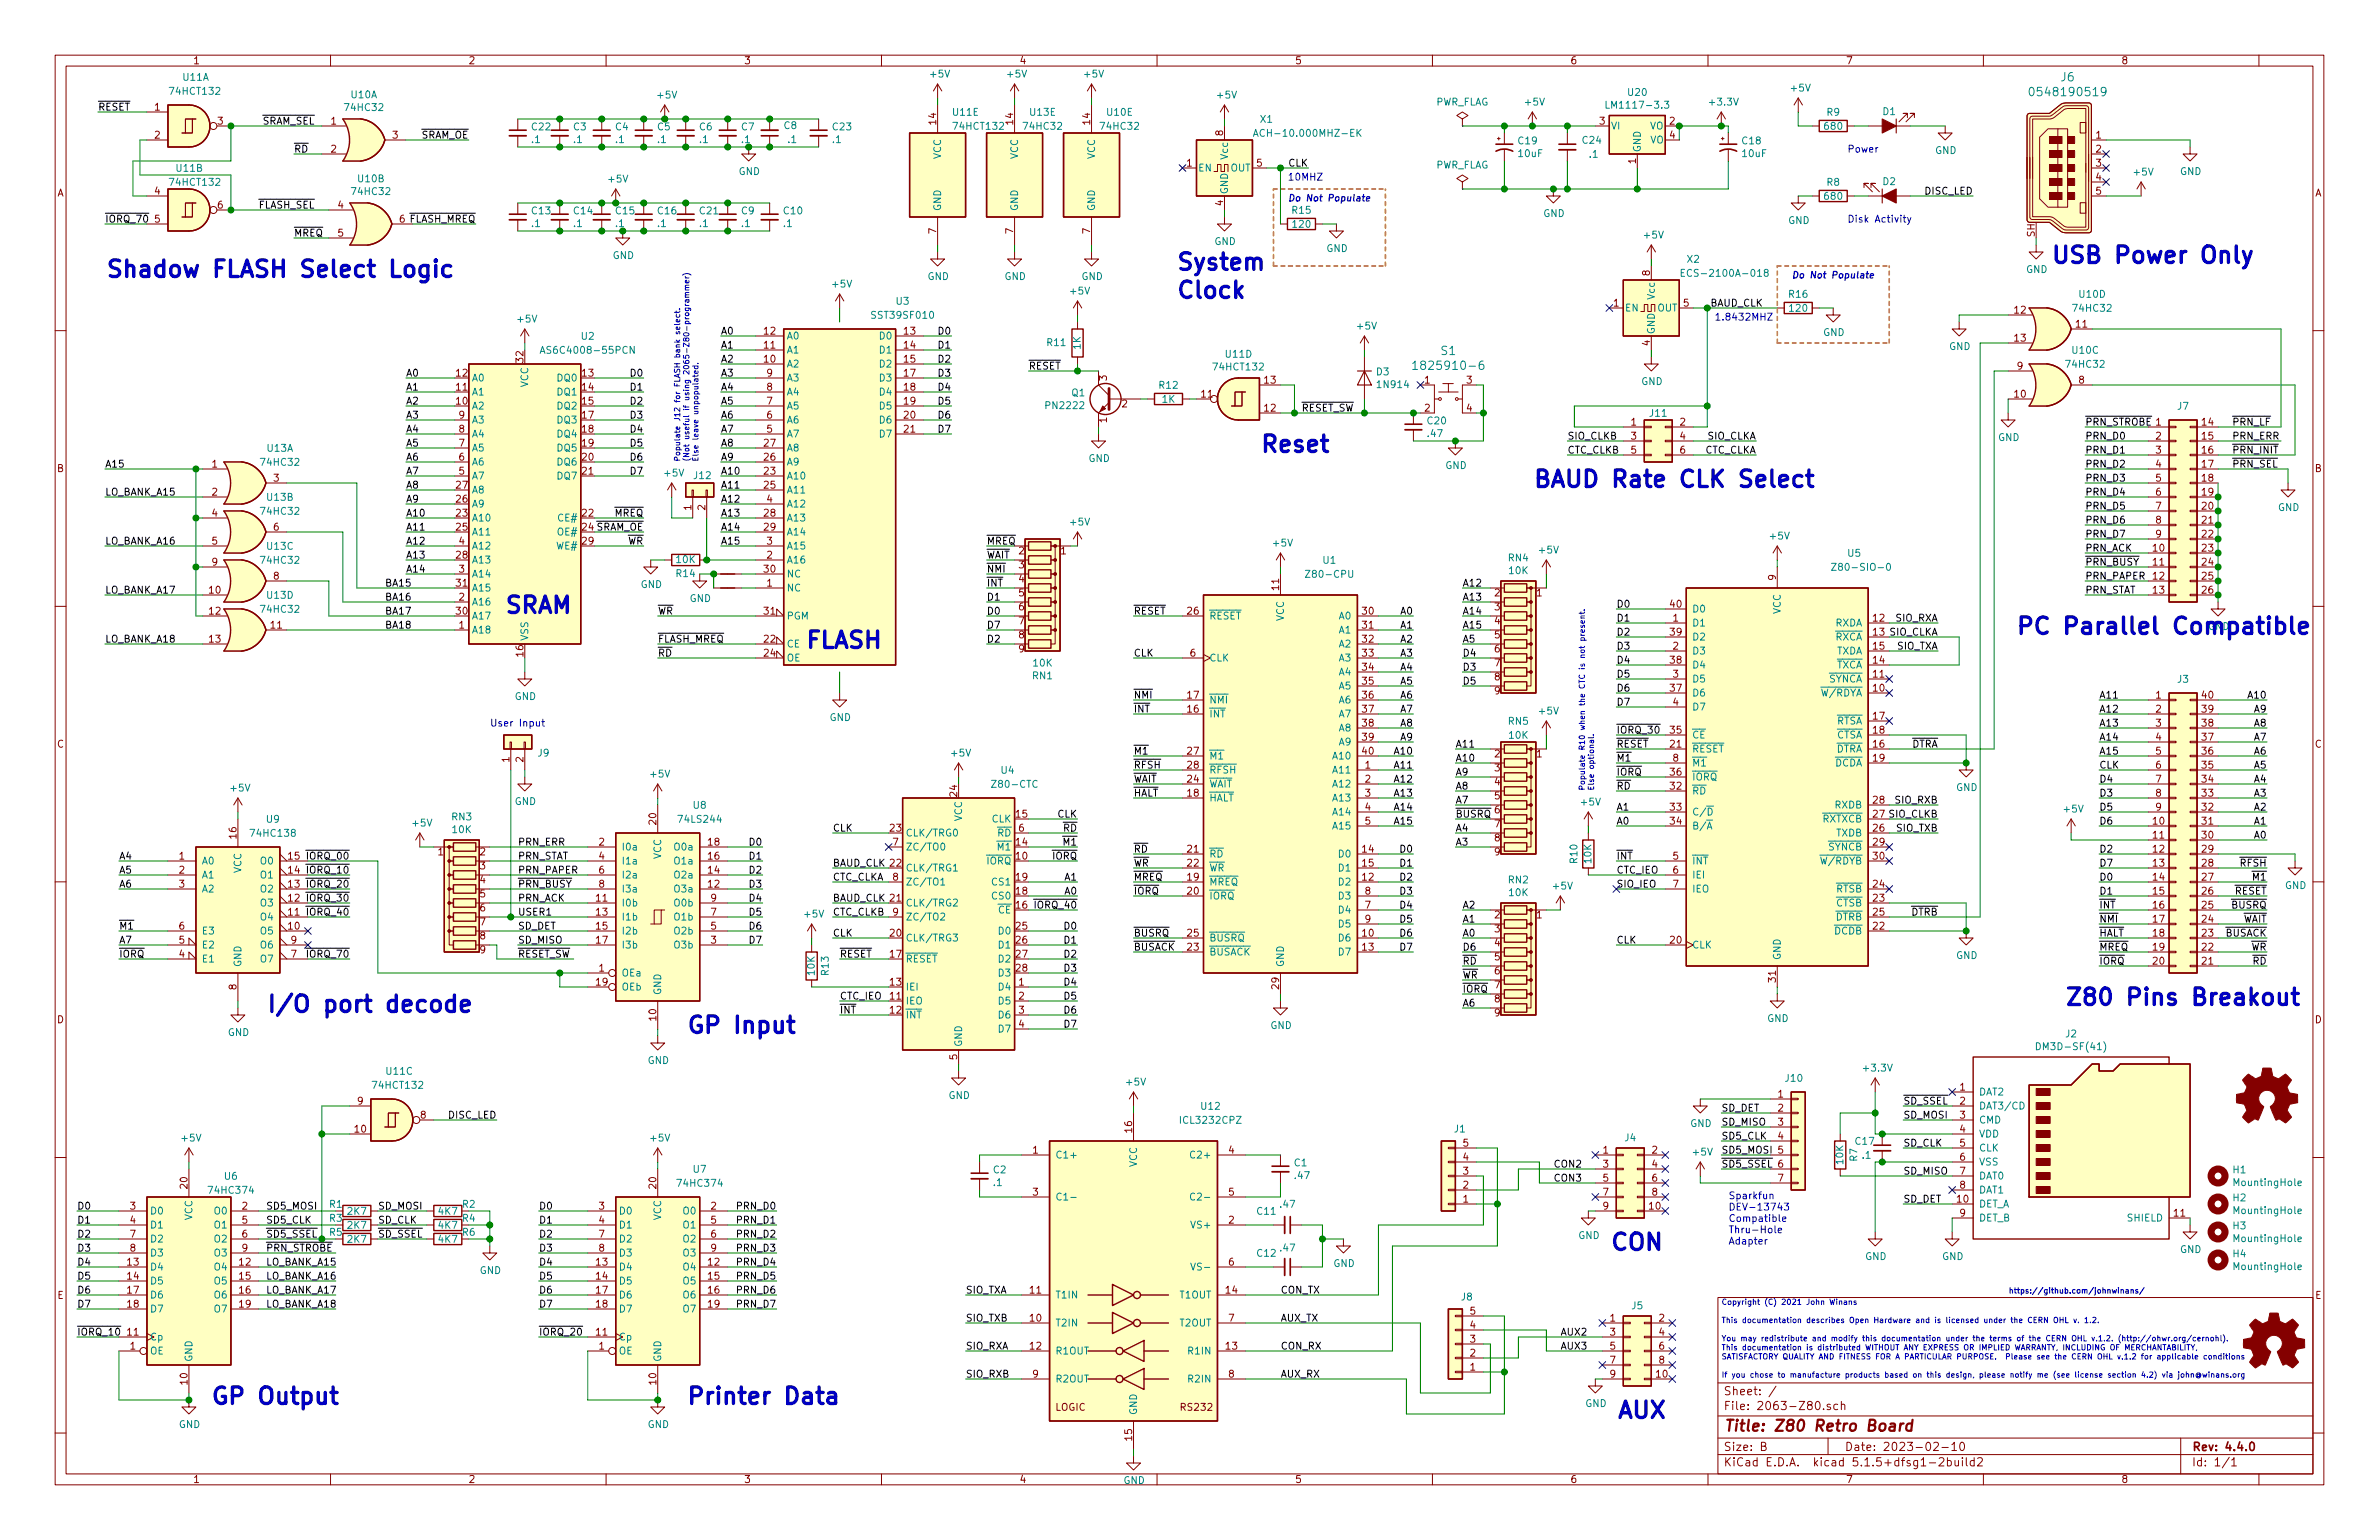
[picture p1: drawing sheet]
<svg xmlns="http://www.w3.org/2000/svg" width="432mm" height="279mm" viewBox="0 0 432 279" stroke-linecap="round" stroke-linejoin="round" font-family="sans-serif">
<defs><g id="words">
<g font-size="4.2" fill="#0000c2">
<text x="372.1" y="47.8">USB Power Only</text>
<text x="19" y="50.3">Shadow FLASH Select Logic</text>
<text x="213.4" y="49">System</text>
<text x="213.4" y="54.1">Clock</text>
<text x="228.6" y="82.1">Reset</text>
<text x="278.1" y="88.4">BAUD Rate CLK Select</text>
<text x="91.4" y="111.3">SRAM</text>
<text x="146" y="117.6">FLASH</text>
<text x="365.8" y="115.1">PC Parallel Compatible</text>
<text x="48.3" y="183.7">I/O port decode</text>
<text x="374.6" y="182.4">Z80 Pins Breakout</text>
<text x="124.5" y="187.5">GP Input</text>
<text x="292.1" y="226.8">CON</text>
<text x="38.1" y="254.8">GP Output</text>
<text x="124.5" y="254.8">Printer Data</text>
<text x="293.4" y="257.3">AUX</text>
</g>
<text font-size="2.8" fill="#840000" x="312.8" y="259.7">Title: Z80 Retro Board</text>
<g font-size="2.1" fill="#008484">
<text x="369.4" y="17.4">0548190519</text>
<text x="374.1" y="14.8">J6</text>
<text x="261.6" y="64.4">S1</text>
<text x="257.8" y="67.1">1825910-6</text>
</g>
<g font-size="2.1" fill="#840000">
<text x="312.8" y="255.8">File: 2063-Z80.sch</text>
<text x="312.8" y="253.1">Sheet: /</text>
<text x="312.8" y="263.2">Size: B</text>
<text x="334.8" y="263.2">Date: 2023-02-10</text>
<text x="397.8" y="263.2">Rev: 4.4.0</text>
<text x="312.8" y="266">KiCad E.D.A. kicad 5.1.5+dfsg1-2build2</text>
<text x="397.8" y="266">Id: 1/1</text>
</g>
<g font-size="1.8" fill="#840000">
<text x="35" y="11.6">1</text>
<text x="85" y="11.6">2</text>
<text x="135" y="11.6">3</text>
<text x="185" y="11.6">4</text>
<text x="235" y="11.6">5</text>
<text x="285" y="11.6">6</text>
<text x="335" y="11.6">7</text>
<text x="385" y="11.6">8</text>
<text x="28.1" y="20.1">1</text>
<text x="39.5" y="22.6">3</text>
<text x="60.1" y="22.6">1</text>
<text x="169.9" y="22.6" transform="rotate(-90 169.9 22.6)">14</text>
<text x="183.9" y="22.6" transform="rotate(-90 183.9 22.6)">14</text>
<text x="197.9" y="22.6" transform="rotate(-90 197.9 22.6)">14</text>
<text x="290.3" y="22.6">3</text>
<text x="303" y="22.6">2</text>
<text x="28.1" y="25.1">2</text>
<text x="60.1" y="27.7">2</text>
<text x="71.3" y="25.1">3</text>
<text x="222" y="24.6" transform="rotate(-90 222 24.6)">8</text>
<text x="296.9" y="29.7" transform="rotate(-90 296.9 29.7)">1</text>
<text x="303.1" y="25.1">4</text>
<text x="380.4" y="25.1">1</text>
<text x="380.4" y="27.7">2</text>
<text x="10.4" y="35.6">A</text>
<text x="28.1" y="35.3">4</text>
<text x="215.4" y="30.2">1</text>
<text x="228.1" y="30.2">5</text>
<text x="380.4" y="30.2">3</text>
<text x="380.4" y="32.8">4</text>
<text x="380.4" y="35.3">5</text>
<text x="420.2" y="35.6">A</text>
<text x="28.1" y="40.4">5</text>
<text x="39.5" y="37.8">6</text>
<text x="61.4" y="37.8">4</text>
<text x="222" y="37.3" transform="rotate(-90 222 37.3)">4</text>
<text x="61.4" y="42.9">5</text>
<text x="169.9" y="42.4" transform="rotate(-90 169.9 42.4)">7</text>
<text x="183.9" y="42.4" transform="rotate(-90 183.9 42.4)">7</text>
<text x="197.9" y="42.4" transform="rotate(-90 197.9 42.4)">7</text>
<text x="369.3" y="43" transform="rotate(-90 369.3 43)">SH</text>
<text x="299.5" y="50" transform="rotate(-90 299.5 50)">8</text>
<text x="292.9" y="55.6">1</text>
<text x="305.6" y="55.6">5</text>
<text x="365.7" y="56.9">12</text>
<text x="376.9" y="59.4">11</text>
<text x="95" y="65.7" transform="rotate(-90 95 65.7)">32</text>
<text x="138.7" y="65.8">10</text>
<text x="138.7" y="63.2">11</text>
<text x="138.7" y="60.7">12</text>
<text x="164.1" y="60.7">13</text>
<text x="164.1" y="63.2">14</text>
<text x="164.1" y="65.8">15</text>
<text x="299.5" y="62.7" transform="rotate(-90 299.5 62.7)">4</text>
<text x="365.7" y="62">13</text>
<text x="82.9" y="70.9">11</text>
<text x="82.9" y="68.3">12</text>
<text x="105.7" y="68.3">13</text>
<text x="105.7" y="70.9">14</text>
<text x="139.2" y="70.9">8</text>
<text x="139.2" y="68.3">9</text>
<text x="164.1" y="68.3">17</text>
<text x="164.1" y="70.9">18</text>
<text x="200.9" y="69.1" transform="rotate(-90 200.9 69.1)">3</text>
<text x="229.5" y="69.6">13</text>
<text x="258.6" y="69.6">1</text>
<text x="266.2" y="69.6">3</text>
<text x="366.2" y="67.1">9</text>
<text x="377.3" y="69.6">8</text>
<text x="82.9" y="73.4">10</text>
<text x="83.3" y="75.9">9</text>
<text x="105.7" y="73.4">15</text>
<text x="105.7" y="75.9">17</text>
<text x="139.2" y="75.9">6</text>
<text x="139.2" y="73.4">7</text>
<text x="164.1" y="73.4">19</text>
<text x="164.1" y="75.9">20</text>
<text x="200.9" y="76.7" transform="rotate(-90 200.9 76.7)">1</text>
<text x="203.7" y="73.9">2</text>
<text x="218.1" y="72.1">11</text>
<text x="229.5" y="74.7">12</text>
<text x="258.6" y="74.7">2</text>
<text x="266.2" y="74.7">4</text>
<text x="296.1" y="77.2">1</text>
<text x="305" y="77.2">2</text>
<text x="365.7" y="72.1">10</text>
<text x="399.7" y="77.2">14</text>
<text x="83.3" y="83.6">6</text>
<text x="83.3" y="81">7</text>
<text x="83.3" y="78.5">8</text>
<text x="105.7" y="78.5">18</text>
<text x="105.7" y="81">19</text>
<text x="105.7" y="83.6">20</text>
<text x="138.7" y="83.6">26</text>
<text x="138.7" y="81">27</text>
<text x="139.2" y="78.5">5</text>
<text x="164.1" y="78.5">21</text>
<text x="296.1" y="79.8">3</text>
<text x="296.1" y="82.3">5</text>
<text x="305" y="79.8">4</text>
<text x="305" y="82.3">6</text>
<text x="391.3" y="79.8">2</text>
<text x="391.3" y="82.3">3</text>
<text x="399.7" y="79.8">15</text>
<text x="399.7" y="82.3">16</text>
<text x="10.4" y="85.6">B</text>
<text x="38.5" y="84.8">1</text>
<text x="38.5" y="89.9">2</text>
<text x="49.7" y="87.4">3</text>
<text x="82.9" y="88.6">27</text>
<text x="83.3" y="86.1">5</text>
<text x="105.7" y="86.1">21</text>
<text x="138.7" y="86.1">23</text>
<text x="138.7" y="88.6">25</text>
<text x="391.3" y="84.8">4</text>
<text x="391.3" y="87.4">5</text>
<text x="391.3" y="89.9">6</text>
<text x="399.7" y="84.8">17</text>
<text x="399.7" y="87.4">18</text>
<text x="399.7" y="89.9">19</text>
<text x="420.2" y="85.6">B</text>
<text x="38.5" y="93.7">4</text>
<text x="82.9" y="93.7">23</text>
<text x="82.9" y="91.2">26</text>
<text x="105.7" y="93.7">22</text>
<text x="125.5" y="92.6" transform="rotate(-90 125.5 92.6)">1</text>
<text x="128" y="92.6" transform="rotate(-90 128 92.6)">2</text>
<text x="138.7" y="93.7">28</text>
<text x="139.2" y="91.2">4</text>
<text x="391.3" y="92.5">7</text>
<text x="391.3" y="95">8</text>
<text x="399.7" y="92.5">20</text>
<text x="399.7" y="95">21</text>
<text x="38.5" y="98.8">5</text>
<text x="49.7" y="96.3">6</text>
<text x="82.9" y="96.3">25</text>
<text x="82.9" y="101.3">28</text>
<text x="83.3" y="98.8">4</text>
<text x="105.7" y="98.8">29</text>
<text x="138.7" y="96.3">29</text>
<text x="139.2" y="101.3">2</text>
<text x="139.2" y="98.8">3</text>
<text x="184.9" y="100.6">2</text>
<text x="192.6" y="100.6">1</text>
<text x="390.8" y="100.1">10</text>
<text x="391.3" y="97.5">9</text>
<text x="399.7" y="97.5">22</text>
<text x="399.7" y="100.1">23</text>
<text x="38" y="107.7">10</text>
<text x="38.5" y="102.6">9</text>
<text x="49.7" y="105.2">8</text>
<text x="82.9" y="106.4">31</text>
<text x="83.3" y="103.9">3</text>
<text x="138.7" y="103.9">30</text>
<text x="139.2" y="106.4">1</text>
<text x="184.9" y="103.1">3</text>
<text x="184.9" y="105.7">4</text>
<text x="232.2" y="107" transform="rotate(-90 232.2 107)">11</text>
<text x="322.3" y="105.3" transform="rotate(-90 322.3 105.3)">9</text>
<text x="390.8" y="102.6">11</text>
<text x="390.8" y="105.2">12</text>
<text x="390.8" y="107.7">13</text>
<text x="399.7" y="102.6">24</text>
<text x="399.7" y="105.2">25</text>
<text x="399.7" y="107.7">26</text>
<text x="38" y="111.5">12</text>
<text x="82.9" y="111.5">30</text>
<text x="83.3" y="109">2</text>
<text x="138.7" y="111.5">31</text>
<text x="184.9" y="108.2">5</text>
<text x="184.9" y="110.7">6</text>
<text x="184.9" y="113.3">7</text>
<text x="215.6" y="111.5">26</text>
<text x="247.3" y="111.5">30</text>
<text x="271.3" y="108.2">2</text>
<text x="271.3" y="110.7">3</text>
<text x="271.3" y="113.3">4</text>
<text x="278.9" y="108.2">1</text>
<text x="303.2" y="110.2">40</text>
<text x="303.7" y="112.8">1</text>
<text x="340" y="112.8">12</text>
<text x="38" y="116.6">13</text>
<text x="49.2" y="114">11</text>
<text x="83.3" y="114">1</text>
<text x="95" y="119.1" transform="rotate(-90 95 119.1)">16</text>
<text x="138.7" y="116.6">22</text>
<text x="138.7" y="119.1">24</text>
<text x="184.9" y="115.8">8</text>
<text x="184.9" y="118.4">9</text>
<text x="216.1" y="119.1">6</text>
<text x="247.3" y="114">31</text>
<text x="247.3" y="116.6">32</text>
<text x="247.3" y="119.1">33</text>
<text x="271.3" y="115.8">5</text>
<text x="271.3" y="118.4">6</text>
<text x="303.2" y="115.3">39</text>
<text x="303.7" y="117.9">2</text>
<text x="340" y="117.9">15</text>
<text x="247.3" y="121.7">34</text>
<text x="247.3" y="124.2">35</text>
<text x="271.3" y="120.9">7</text>
<text x="271.3" y="123.4">8</text>
<text x="271.3" y="126">9</text>
<text x="303.2" y="125.5">37</text>
<text x="303.2" y="120.4">38</text>
<text x="303.7" y="122.9">3</text>
<text x="340" y="125.5">10</text>
<text x="340" y="122.9">11</text>
<text x="340" y="120.4">14</text>
<text x="215.6" y="129.3">16</text>
<text x="215.6" y="126.7">17</text>
<text x="247.3" y="126.7">36</text>
<text x="247.3" y="129.3">37</text>
<text x="247.3" y="131.8">38</text>
<text x="303.7" y="128">4</text>
<text x="340" y="130.6">17</text>
<text x="391.3" y="126.7">1</text>
<text x="391.3" y="129.3">2</text>
<text x="391.3" y="131.8">3</text>
<text x="399.7" y="131.8">38</text>
<text x="399.7" y="129.3">39</text>
<text x="399.7" y="126.7">40</text>
<text x="10.4" y="135.6">C</text>
<text x="215.6" y="136.9">27</text>
<text x="247.3" y="134.4">39</text>
<text x="247.3" y="136.9">40</text>
<text x="271.3" y="137.4">2</text>
<text x="278.9" y="137.4">1</text>
<text x="303.2" y="135.6">21</text>
<text x="303.2" y="133.1">35</text>
<text x="340" y="135.6">16</text>
<text x="340" y="133.1">18</text>
<text x="391.3" y="134.4">4</text>
<text x="391.3" y="136.9">5</text>
<text x="399.7" y="136.9">36</text>
<text x="399.7" y="134.4">37</text>
<text x="420.2" y="135.6">C</text>
<text x="92.5" y="138.3" transform="rotate(-90 92.5 138.3)">1</text>
<text x="95" y="138.3" transform="rotate(-90 95 138.3)">2</text>
<text x="215.6" y="142">24</text>
<text x="215.6" y="139.4">28</text>
<text x="247.8" y="139.4">1</text>
<text x="247.8" y="142">2</text>
<text x="271.3" y="140">3</text>
<text x="271.3" y="142.5">4</text>
<text x="303.2" y="143.3">32</text>
<text x="303.2" y="140.7">36</text>
<text x="303.7" y="138.2">8</text>
<text x="340" y="138.2">19</text>
<text x="391.3" y="139.4">6</text>
<text x="391.3" y="142">7</text>
<text x="399.7" y="142">34</text>
<text x="399.7" y="139.4">35</text>
<text x="119.1" y="149.6" transform="rotate(-90 119.1 149.6)">20</text>
<text x="173.7" y="144.5" transform="rotate(-90 173.7 144.5)">24</text>
<text x="184.5" y="148.3">15</text>
<text x="215.6" y="144.5">18</text>
<text x="247.8" y="144.5">3</text>
<text x="247.8" y="147.1">4</text>
<text x="247.8" y="149.6">5</text>
<text x="271.3" y="145">5</text>
<text x="271.3" y="147.6">6</text>
<text x="303.2" y="147.1">33</text>
<text x="303.2" y="149.6">34</text>
<text x="340" y="145.8">28</text>
<text x="390.8" y="149.6">10</text>
<text x="391.3" y="144.5">8</text>
<text x="391.3" y="147.1">9</text>
<text x="399.7" y="149.6">31</text>
<text x="399.7" y="147.1">32</text>
<text x="399.7" y="144.5">33</text>
<text x="32.5" y="156">1</text>
<text x="42.9" y="152.1" transform="rotate(-90 42.9 152.1)">16</text>
<text x="52.4" y="156">15</text>
<text x="79.5" y="155.2">1</text>
<text x="87.1" y="155.2">2</text>
<text x="108.7" y="153.4">2</text>
<text x="108.7" y="156">4</text>
<text x="128.6" y="156">16</text>
<text x="128.6" y="153.4">18</text>
<text x="161.6" y="150.9">23</text>
<text x="162.1" y="153.4">7</text>
<text x="184.5" y="156">10</text>
<text x="184.5" y="153.4">14</text>
<text x="184.9" y="150.9">6</text>
<text x="215.6" y="154.7">21</text>
<text x="247.3" y="154.7">14</text>
<text x="271.3" y="150.1">7</text>
<text x="271.3" y="152.7">8</text>
<text x="271.3" y="155.2">9</text>
<text x="303.7" y="156">5</text>
<text x="340" y="150.9">26</text>
<text x="340" y="153.4">29</text>
<text x="340" y="156">30</text>
<text x="390.8" y="152.1">11</text>
<text x="390.8" y="154.7">12</text>
<text x="399.7" y="154.7">29</text>
<text x="399.7" y="152.1">30</text>
<text x="32.5" y="158.5">2</text>
<text x="32.5" y="161">3</text>
<text x="52.4" y="161">13</text>
<text x="52.4" y="158.5">14</text>
<text x="87.1" y="157.7">3</text>
<text x="87.1" y="160.3">4</text>
<text x="108.7" y="158.5">6</text>
<text x="108.7" y="161">8</text>
<text x="128.6" y="161">12</text>
<text x="128.6" y="158.5">14</text>
<text x="162.1" y="159.8">8</text>
<text x="184.5" y="159.8">19</text>
<text x="215.6" y="159.8">19</text>
<text x="215.6" y="157.2">22</text>
<text x="247.3" y="159.8">12</text>
<text x="247.3" y="157.2">15</text>
<text x="303.7" y="158.5">6</text>
<text x="303.7" y="161">7</text>
<text x="340" y="161">24</text>
<text x="390.8" y="157.2">13</text>
<text x="390.8" y="159.8">14</text>
<text x="399.7" y="159.8">27</text>
<text x="399.7" y="157.2">28</text>
<text x="52.4" y="166.1">11</text>
<text x="52.4" y="163.6">12</text>
<text x="87.1" y="162.8">5</text>
<text x="87.1" y="165.4">6</text>
<text x="87.1" y="167.9">7</text>
<text x="108.3" y="163.6">11</text>
<text x="108.3" y="166.1">13</text>
<text x="129.1" y="166.1">7</text>
<text x="129.1" y="163.6">9</text>
<text x="162.1" y="166.1">9</text>
<text x="184.5" y="164.8">16</text>
<text x="184.5" y="162.3">18</text>
<text x="215.6" y="162.3">20</text>
<text x="247.8" y="164.8">7</text>
<text x="247.8" y="162.3">8</text>
<text x="247.8" y="167.4">9</text>
<text x="271.3" y="166.6">2</text>
<text x="278.9" y="166.6">1</text>
<text x="340" y="163.6">23</text>
<text x="340" y="166.1">25</text>
<text x="390.8" y="162.3">15</text>
<text x="390.8" y="164.8">16</text>
<text x="390.8" y="167.4">17</text>
<text x="399.7" y="167.4">24</text>
<text x="399.7" y="164.8">25</text>
<text x="399.7" y="162.3">26</text>
<text x="32.5" y="173.7">4</text>
<text x="32.5" y="171.2">5</text>
<text x="32.5" y="168.7">6</text>
<text x="52.4" y="168.7">10</text>
<text x="52.9" y="173.7">7</text>
<text x="52.9" y="171.2">9</text>
<text x="87.1" y="170.4">8</text>
<text x="87.1" y="173">9</text>
<text x="108.3" y="168.7">15</text>
<text x="108.3" y="171.2">17</text>
<text x="129.1" y="171.2">3</text>
<text x="129.1" y="168.7">5</text>
<text x="161.6" y="173.7">17</text>
<text x="161.6" y="169.9">20</text>
<text x="184.5" y="168.7">25</text>
<text x="184.5" y="171.2">26</text>
<text x="184.5" y="173.7">27</text>
<text x="215.6" y="172.5">23</text>
<text x="215.6" y="169.9">25</text>
<text x="247.3" y="169.9">10</text>
<text x="247.3" y="172.5">13</text>
<text x="271.3" y="169.2">3</text>
<text x="271.3" y="171.7">4</text>
<text x="303.2" y="171.2">20</text>
<text x="340" y="168.7">22</text>
<text x="390.8" y="169.9">18</text>
<text x="390.8" y="172.5">19</text>
<text x="399.7" y="172.5">22</text>
<text x="399.7" y="169.9">23</text>
<text x="42.9" y="179.6" transform="rotate(-90 42.9 179.6)">8</text>
<text x="108.3" y="178.8">19</text>
<text x="108.7" y="176.3">1</text>
<text x="161.6" y="178.8">13</text>
<text x="184.5" y="176.3">28</text>
<text x="184.9" y="178.8">1</text>
<text x="232.2" y="179.4" transform="rotate(-90 232.2 179.4)">29</text>
<text x="271.3" y="174.2">5</text>
<text x="271.3" y="176.8">6</text>
<text x="271.3" y="179.3">7</text>
<text x="322.3" y="178.1" transform="rotate(-90 322.3 178.1)">31</text>
<text x="390.8" y="175">20</text>
<text x="399.7" y="175">21</text>
<text x="10.4" y="185.6">D</text>
<text x="119.1" y="185.1" transform="rotate(-90 119.1 185.1)">10</text>
<text x="161.6" y="181.4">11</text>
<text x="161.6" y="183.9">12</text>
<text x="184.9" y="181.4">2</text>
<text x="184.9" y="183.9">3</text>
<text x="271.3" y="181.9">8</text>
<text x="271.3" y="184.4">9</text>
<text x="420.2" y="185.6">D</text>
<text x="184.9" y="186.4">4</text>
<text x="173.7" y="192.3" transform="rotate(-90 173.7 192.3)">5</text>
<text x="355.8" y="197.9">1</text>
<text x="64.9" y="200.4">9</text>
<text x="76.4" y="202.9">8</text>
<text x="322.7" y="199.1">1</text>
<text x="322.7" y="201.7">2</text>
<text x="355.8" y="200.4">2</text>
<text x="355.8" y="202.9">3</text>
<text x="64.4" y="205.5">10</text>
<text x="187.5" y="209.3">1</text>
<text x="205.5" y="205.4" transform="rotate(-90 205.5 205.4)">16</text>
<text x="223" y="209.3">4</text>
<text x="265.6" y="208">5</text>
<text x="291" y="209.3">1</text>
<text x="299.9" y="209.3">2</text>
<text x="322.7" y="204.2">3</text>
<text x="322.7" y="206.8">4</text>
<text x="322.7" y="209.3">5</text>
<text x="355.8" y="205.5">4</text>
<text x="355.8" y="208">5</text>
<text x="34" y="215.6" transform="rotate(-90 34 215.6)">20</text>
<text x="119.1" y="215.6" transform="rotate(-90 119.1 215.6)">20</text>
<text x="265.6" y="215.6">2</text>
<text x="265.6" y="213.1">3</text>
<text x="265.6" y="210.6">4</text>
<text x="291" y="211.8">3</text>
<text x="291" y="214.4">5</text>
<text x="299.9" y="211.8">4</text>
<text x="299.9" y="214.4">6</text>
<text x="322.7" y="211.8">6</text>
<text x="322.7" y="214.4">7</text>
<text x="355.8" y="210.6">6</text>
<text x="355.8" y="213.1">7</text>
<text x="355.8" y="215.6">8</text>
<text x="23.6" y="219.5">3</text>
<text x="23.6" y="222">4</text>
<text x="44" y="219.5">2</text>
<text x="44" y="222">5</text>
<text x="108.7" y="219.5">3</text>
<text x="108.7" y="222">4</text>
<text x="129.1" y="219.5">2</text>
<text x="129.1" y="222">5</text>
<text x="187.5" y="216.9">3</text>
<text x="223" y="222">2</text>
<text x="223" y="216.9">5</text>
<text x="265.6" y="218.2">1</text>
<text x="291" y="216.9">7</text>
<text x="291" y="219.5">9</text>
<text x="299.4" y="219.5">10</text>
<text x="299.9" y="216.9">8</text>
<text x="355.3" y="218.2">10</text>
<text x="355.8" y="220.7">9</text>
<text x="394.6" y="220.7">11</text>
<text x="23.6" y="224.5">7</text>
<text x="23.6" y="227.1">8</text>
<text x="44" y="224.5">6</text>
<text x="44" y="227.1">9</text>
<text x="108.7" y="224.5">7</text>
<text x="108.7" y="227.1">8</text>
<text x="129.1" y="224.5">6</text>
<text x="129.1" y="227.1">9</text>
<text x="23.2" y="229.6">13</text>
<text x="23.2" y="232.2">14</text>
<text x="43.5" y="229.6">12</text>
<text x="43.5" y="232.2">15</text>
<text x="108.3" y="229.6">13</text>
<text x="108.3" y="232.2">14</text>
<text x="128.6" y="229.6">12</text>
<text x="128.6" y="232.2">15</text>
<text x="223" y="229.6">6</text>
<text x="10.4" y="235.6">E</text>
<text x="23.2" y="234.7">17</text>
<text x="23.2" y="237.2">18</text>
<text x="43.5" y="234.7">16</text>
<text x="43.5" y="237.2">19</text>
<text x="108.3" y="234.7">17</text>
<text x="108.3" y="237.2">18</text>
<text x="128.6" y="234.7">16</text>
<text x="128.6" y="237.2">19</text>
<text x="187" y="239.8">10</text>
<text x="187" y="234.7">11</text>
<text x="222.6" y="234.7">14</text>
<text x="223" y="239.8">7</text>
<text x="266.9" y="238.5">5</text>
<text x="292.3" y="239.8">1</text>
<text x="301.1" y="239.8">2</text>
<text x="420.2" y="235.6">E</text>
<text x="23.2" y="242.3">11</text>
<text x="23.6" y="244.9">1</text>
<text x="108.3" y="242.3">11</text>
<text x="108.7" y="244.9">1</text>
<text x="187" y="244.9">12</text>
<text x="222.6" y="244.9">13</text>
<text x="266.9" y="243.6">3</text>
<text x="266.9" y="241">4</text>
<text x="292.3" y="242.3">3</text>
<text x="292.3" y="244.9">5</text>
<text x="301.1" y="242.3">4</text>
<text x="301.1" y="244.9">6</text>
<text x="34" y="251.2" transform="rotate(-90 34 251.2)">10</text>
<text x="119.1" y="251.2" transform="rotate(-90 119.1 251.2)">10</text>
<text x="187.5" y="249.9">9</text>
<text x="223" y="249.9">8</text>
<text x="266.9" y="248.7">1</text>
<text x="266.9" y="246.1">2</text>
<text x="292.3" y="247.4">7</text>
<text x="292.3" y="249.9">9</text>
<text x="300.7" y="249.9">10</text>
<text x="301.1" y="247.4">8</text>
<text x="191.5" y="256">LOGIC</text>
<text x="214.5" y="256">RS232</text>
<text x="205.5" y="261.3" transform="rotate(-90 205.5 261.3)">15</text>
<text x="35" y="269">1</text>
<text x="85" y="269">2</text>
<text x="135" y="269">3</text>
<text x="185" y="269">4</text>
<text x="235" y="269">5</text>
<text x="285" y="269">6</text>
<text x="335" y="269">7</text>
<text x="385" y="269">8</text>
</g>
<g font-size="1.8" fill="#008484">
<text x="31.1" y="17.2">74HCT132</text>
<text x="33.2" y="14.7">U11A</text>
<text x="63.8" y="17.8">U10A</text>
<text x="119.4" y="17.9">+5V</text>
<text x="169" y="14.1">+5V</text>
<text x="182.9" y="14.1">+5V</text>
<text x="196.9" y="14.1">+5V</text>
<text x="221" y="17.9">+5V</text>
<text x="295.6" y="17.4">U20</text>
<text x="325.2" y="16.6">+5V</text>
<text x="62.8" y="20.1">74HC32</text>
<text x="96.6" y="23.6">C22</text>
<text x="104.1" y="23.6">C3</text>
<text x="111.8" y="23.6">C4</text>
<text x="119.4" y="23.6">C5</text>
<text x="127" y="23.6">C6</text>
<text x="134.6" y="23.6">C7</text>
<text x="142.3" y="23.4">C8</text>
<text x="151.2" y="23.6">C23</text>
<text x="173" y="21">U11E</text>
<text x="173.3" y="23.5">74HCT132</text>
<text x="186" y="23.5">74HC32</text>
<text x="187" y="21">U13E</text>
<text x="200" y="23.5">74HC32</text>
<text x="201" y="21">U10E</text>
<text x="228.8" y="22.3">X1</text>
<text x="260.5" y="19.2">PWR_FLAG</text>
<text x="276.9" y="19.2">+5V</text>
<text x="292.4" y="23.5">VI</text>
<text x="292.4" y="19.7">LM1117-3.3</text>
<text x="299.4" y="23.5">VO</text>
<text x="310.5" y="19.2">+3.3V</text>
<text x="331.3" y="23.5">680</text>
<text x="331.6" y="21">R9</text>
<text x="341.8" y="20.9">D1</text>
<text x="96.5" y="26">.1</text>
<text x="104.2" y="26">.1</text>
<text x="111.8" y="26">.1</text>
<text x="119.4" y="26">.1</text>
<text x="127" y="26">.1</text>
<text x="134.6" y="26">.1</text>
<text x="143.1" y="26">.1</text>
<text x="151.2" y="26">.1</text>
<text x="170.8" y="28.9" transform="rotate(-90 170.8 28.9)">VCC</text>
<text x="184.8" y="28.9" transform="rotate(-90 184.8 28.9)">VCC</text>
<text x="198.8" y="28.9" transform="rotate(-90 198.8 28.9)">VCC</text>
<text x="222.9" y="28.8" transform="rotate(-90 222.9 28.8)">Vcc</text>
<text x="229" y="24.8">ACH-10.000MHZ-EK</text>
<text x="275.6" y="26.2">C19</text>
<text x="275.7" y="28.5">10uF</text>
<text x="287.3" y="26.1">C24</text>
<text x="288.5" y="28.6">.1</text>
<text x="297.8" y="27.7" transform="rotate(-90 297.8 27.7)">GND</text>
<text x="299.5" y="26">VO</text>
<text x="316.3" y="26.2">C18</text>
<text x="316.3" y="28.5">10uF</text>
<text x="351.2" y="27.9">GND</text>
<text x="31.1" y="33.7">74HCT132</text>
<text x="32.1" y="31.2">U11B</text>
<text x="64.1" y="35.4">74HC32</text>
<text x="65" y="33.1">U10B</text>
<text x="110.5" y="33.1">+5V</text>
<text x="134.1" y="31.8">GND</text>
<text x="217.4" y="31.1">EN</text>
<text x="222.9" y="35.3" transform="rotate(-90 222.9 35.3)">GND</text>
<text x="223.3" y="31.1">OUT</text>
<text x="260.5" y="30.6">PWR_FLAG</text>
<text x="331.6" y="33.7">R8</text>
<text x="341.8" y="33.6">D2</text>
<text x="387.4" y="31.9">+5V</text>
<text x="395.7" y="31.8">GND</text>
<text x="96.5" y="41.2">.1</text>
<text x="96.6" y="38.9">C13</text>
<text x="104.2" y="41.2">.1</text>
<text x="104.2" y="38.9">C14</text>
<text x="111.8" y="41.2">.1</text>
<text x="111.8" y="38.9">C15</text>
<text x="119.4" y="41.2">.1</text>
<text x="119.5" y="38.9">C16</text>
<text x="127" y="41.2">.1</text>
<text x="127.1" y="38.9">C21</text>
<text x="134.6" y="38.9">C9</text>
<text x="134.6" y="41.2">.1</text>
<text x="142.3" y="41.2">.1</text>
<text x="142.3" y="38.9">C10</text>
<text x="170.8" y="38.4" transform="rotate(-90 170.8 38.4)">GND</text>
<text x="184.8" y="38.4" transform="rotate(-90 184.8 38.4)">GND</text>
<text x="198.8" y="38.4" transform="rotate(-90 198.8 38.4)">GND</text>
<text x="234.6" y="38.8">R15</text>
<text x="234.7" y="41.3">120</text>
<text x="280.1" y="39.4">GND</text>
<text x="324.6" y="40.6">GND</text>
<text x="331.3" y="36.2">680</text>
<text x="111.2" y="47">GND</text>
<text x="220.4" y="44.4">GND</text>
<text x="240.7" y="45.7">GND</text>
<text x="298.5" y="43.3">+5V</text>
<text x="306.3" y="47.7">X2</text>
<text x="151.2" y="52.2">+5V</text>
<text x="168.4" y="50.8">GND</text>
<text x="182.3" y="50.8">GND</text>
<text x="194.4" y="53.4">+5V</text>
<text x="196.3" y="50.8">GND</text>
<text x="306.6" y="50.2">ECS-2100A-018</text>
<text x="367.7" y="49.5">GND</text>
<text x="94" y="58.5">+5V</text>
<text x="158.5" y="57.8">SST39SF010</text>
<text x="162.7" y="55.3">U3</text>
<text x="246.4" y="59.8">+5V</text>
<text x="294.9" y="56.5">EN</text>
<text x="300.4" y="54.2" transform="rotate(-90 300.4 54.2)">Vcc</text>
<text x="300.8" y="56.5">OUT</text>
<text x="324.8" y="54">R16</text>
<text x="324.9" y="56.6">120</text>
<text x="376.5" y="56.6">74HC32</text>
<text x="377.5" y="54">U10D</text>
<text x="99.2" y="64.2">AS6C4008-55PCN</text>
<text x="105.6" y="61.6">U2</text>
<text x="142.7" y="64.1">A1</text>
<text x="142.7" y="61.6">A0</text>
<text x="159.8" y="61.6">D0</text>
<text x="159.8" y="64.1">D1</text>
<text x="190.1" y="62.8">R11</text>
<text x="196.1" y="63.3" transform="rotate(-90 196.1 63.3)">1K</text>
<text x="222.5" y="64.9">U11D</text>
<text x="300.4" y="60.7" transform="rotate(-90 300.4 60.7)">GND</text>
<text x="330.9" y="61">GND</text>
<text x="353.8" y="63.5">GND</text>
<text x="376.2" y="64.2">U10C</text>
<text x="85.6" y="71.8">A1</text>
<text x="85.6" y="69.2">A0</text>
<text x="95.9" y="70.3" transform="rotate(-90 95.9 70.3)">VCC</text>
<text x="101.3" y="69.2">DQ0</text>
<text x="101.3" y="71.8">DQ1</text>
<text x="142.7" y="66.7">A2</text>
<text x="142.7" y="71.8">A4</text>
<text x="142.7" y="69.2">A3</text>
<text x="159.8" y="66.7">D2</text>
<text x="159.8" y="69.2">D3</text>
<text x="159.8" y="71.8">D4</text>
<text x="194.6" y="71.9">Q1</text>
<text x="210.5" y="70.5">R12</text>
<text x="220.5" y="67.2">74HCT132</text>
<text x="249.9" y="68.1">D3</text>
<text x="250.2" y="70.4">1N914</text>
<text x="297.9" y="69.8">GND</text>
<text x="375.2" y="66.7">74HC32</text>
<text x="85.6" y="74.3">A2</text>
<text x="85.6" y="76.8">A3</text>
<text x="101.3" y="74.3">DQ2</text>
<text x="101.3" y="76.8">DQ3</text>
<text x="142.7" y="76.8">A6</text>
<text x="142.7" y="74.3">A5</text>
<text x="159.8" y="74.3">D5</text>
<text x="159.8" y="76.8">D6</text>
<text x="190.1" y="74.2">PN2222</text>
<text x="211" y="73.1">1K</text>
<text x="259.2" y="77">C20</text>
<text x="299.5" y="75.6">J11</text>
<text x="395.3" y="74.3">J7</text>
<text x="48.5" y="82">U13A</text>
<text x="85.6" y="81.9">A5</text>
<text x="85.6" y="79.4">A4</text>
<text x="101.3" y="79.4">DQ4</text>
<text x="101.3" y="81.9">DQ5</text>
<text x="142.7" y="81.9">A8</text>
<text x="142.7" y="79.4">A7</text>
<text x="159.8" y="79.4">D7</text>
<text x="197.6" y="83.8">GND</text>
<text x="259.2" y="79.3">.47</text>
<text x="362.7" y="80">GND</text>
<text x="47.6" y="84.5">74HC32</text>
<text x="85.6" y="89.5">A8</text>
<text x="85.6" y="87">A7</text>
<text x="85.6" y="84.5">A6</text>
<text x="101.3" y="84.5">DQ6</text>
<text x="101.3" y="87">DQ7</text>
<text x="120.7" y="86.5">+5V</text>
<text x="126" y="86.9">J12</text>
<text x="142.7" y="87">A10</text>
<text x="142.7" y="89.5">A11</text>
<text x="142.7" y="84.5">A9</text>
<text x="262.3" y="85.1">GND</text>
<text x="47.6" y="93.4">74HC32</text>
<text x="48.5" y="90.9">U13B</text>
<text x="85.6" y="94.6">A10</text>
<text x="85.6" y="92.1">A9</text>
<text x="101.5" y="94.6">CE#</text>
<text x="142.7" y="94.6">A13</text>
<text x="142.7" y="92.1">A12</text>
<text x="194.4" y="95.4">+5V</text>
<text x="413.5" y="92.7">GND</text>
<text x="48.5" y="99.7">U13C</text>
<text x="85.6" y="97.2">A11</text>
<text x="85.6" y="99.7">A12</text>
<text x="101.1" y="99.7">WE#</text>
<text x="101.4" y="97.2">OE#</text>
<text x="142.7" y="97.2">A14</text>
<text x="142.7" y="99.7">A15</text>
<text x="231.2" y="99.2">+5V</text>
<text x="273.8" y="101.9">RN4</text>
<text x="279.5" y="100.4">+5V</text>
<text x="321.4" y="97.9">+5V</text>
<text x="335.4" y="101">U5</text>
<text x="47.6" y="102.3">74HC32</text>
<text x="85.6" y="102.2">A13</text>
<text x="85.6" y="104.8">A14</text>
<text x="85.6" y="107.3">A15</text>
<text x="116.3" y="106.7">GND</text>
<text x="122.8" y="104.7">R14</text>
<text x="122.8" y="102.2">10K</text>
<text x="142.7" y="107.3">NC</text>
<text x="142.7" y="102.2">A16</text>
<text x="142.7" y="104.8">NC</text>
<text x="237.6" y="104.8">Z80-CPU</text>
<text x="240.2" y="102.3">U1</text>
<text x="274" y="104.2">10K</text>
<text x="333.7" y="103.6">Z80-SIO-0</text>
<text x="47.6" y="111.2">74HC32</text>
<text x="48.5" y="108.6">U13D</text>
<text x="85.6" y="109.9">A16</text>
<text x="85.6" y="112.4">A17</text>
<text x="125.2" y="109.2">GND</text>
<text x="142.7" y="112.4">PGM</text>
<text x="219.5" y="112.4">RESET</text>
<text x="233" y="112.7" transform="rotate(-90 233 112.7)">VCC</text>
<text x="243.1" y="112.4">A0</text>
<text x="307.1" y="113.7">D1</text>
<text x="307.1" y="111.1">D0</text>
<text x="323.2" y="111.4" transform="rotate(-90 323.2 111.4)">VCC</text>
<text x="333.1" y="113.7">RXDA</text>
<text x="85.6" y="114.9">A18</text>
<text x="95.9" y="116.3" transform="rotate(-90 95.9 116.3)">VSS</text>
<text x="142.7" y="117.5">CE</text>
<text x="243.1" y="114.9">A1</text>
<text x="243.1" y="117.5">A2</text>
<text x="307.1" y="118.7">D3</text>
<text x="307.1" y="116.2">D2</text>
<text x="333.1" y="116.2">RXCA</text>
<text x="333.2" y="118.7">TXDA</text>
<text x="142.7" y="120">OE</text>
<text x="187.5" y="123.2">RN1</text>
<text x="187.6" y="120.9">10K</text>
<text x="219.5" y="120">CLK</text>
<text x="243.1" y="120">A3</text>
<text x="243.1" y="122.6">A4</text>
<text x="243.1" y="125.1">A5</text>
<text x="307.1" y="123.8">D5</text>
<text x="307.1" y="121.3">D4</text>
<text x="331.9" y="123.8">SYNCA</text>
<text x="333.2" y="121.3">TXCA</text>
<text x="395.3" y="123.9">J3</text>
<text x="93.4" y="127">GND</text>
<text x="150.6" y="130.8">GND</text>
<text x="219.5" y="130.2">INT</text>
<text x="219.5" y="127.6">NMI</text>
<text x="243.1" y="127.6">A6</text>
<text x="243.1" y="130.2">A7</text>
<text x="273.8" y="131.5">RN5</text>
<text x="279.5" y="129.6">+5V</text>
<text x="307.1" y="126.4">D6</text>
<text x="307.1" y="128.9">D7</text>
<text x="330.9" y="126.4">W/RDYA</text>
<text x="333.2" y="131.4">RTSA</text>
<text x="97.7" y="137.3">J9</text>
<text x="172.8" y="137.3">+5V</text>
<text x="219.5" y="137.8">M1</text>
<text x="242.1" y="137.8">A10</text>
<text x="243.1" y="132.7">A8</text>
<text x="243.1" y="135.3">A9</text>
<text x="274" y="134">10K</text>
<text x="307.1" y="136.5">RESET</text>
<text x="307.1" y="134">CE</text>
<text x="333.2" y="136.5">DTRA</text>
<text x="333.2" y="134">CTSA</text>
<text x="42" y="143.6">+5V</text>
<text x="118.2" y="141.1">+5V</text>
<text x="180.5" y="142.9">Z80-CTC</text>
<text x="181.8" y="140.4">U4</text>
<text x="219.5" y="142.9">WAIT</text>
<text x="219.5" y="140.3">RFSH</text>
<text x="242.1" y="140.3">A11</text>
<text x="242.1" y="142.9">A12</text>
<text x="307.1" y="141.6">IORQ</text>
<text x="307.1" y="139.1">M1</text>
<text x="333" y="139.1">DCDA</text>
<text x="355" y="143.5">GND</text>
<text x="48.4" y="149.3">U9</text>
<text x="75" y="150">+5V</text>
<text x="82.1" y="148.8">RN3</text>
<text x="93.4" y="146">GND</text>
<text x="123.4" y="149.3">74LS244</text>
<text x="125.9" y="146.7">U8</text>
<text x="174.6" y="149" transform="rotate(-90 174.6 149)">VCC</text>
<text x="180" y="149.2">CLK</text>
<text x="219.5" y="145.4">HALT</text>
<text x="242.1" y="145.4">A13</text>
<text x="242.1" y="148">A14</text>
<text x="287.1" y="146.2">+5V</text>
<text x="307.1" y="144.1">RD</text>
<text x="307.1" y="148">C/D</text>
<text x="330.8" y="149.2">RXTXCB</text>
<text x="333.1" y="146.7">RXDB</text>
<text x="374.7" y="147.4">+5V</text>
<text x="45.8" y="151.8">74HC138</text>
<text x="82.2" y="151.2">10K</text>
<text x="112.8" y="154.3">I0a</text>
<text x="120" y="155.9" transform="rotate(-90 120 155.9)">VCC</text>
<text x="122.6" y="154.3">O0a</text>
<text x="164.3" y="151.8">CLK/TRG0</text>
<text x="164.3" y="154.3">ZC/TO0</text>
<text x="181.1" y="151.8">RD</text>
<text x="181.2" y="154.3">M1</text>
<text x="219.5" y="155.6">RD</text>
<text x="242.1" y="150.5">A15</text>
<text x="243.1" y="155.6">D0</text>
<text x="307.1" y="150.5">B/A</text>
<text x="331.9" y="154.3">SYNCB</text>
<text x="333.2" y="151.8">TXDB</text>
<text x="36.6" y="156.8">A0</text>
<text x="36.6" y="159.4">A1</text>
<text x="36.6" y="161.9">A2</text>
<text x="43.8" y="158.4" transform="rotate(-90 43.8 158.4)">VCC</text>
<text x="47.4" y="161.9">O2</text>
<text x="47.4" y="159.4">O1</text>
<text x="47.4" y="156.8">O0</text>
<text x="112.8" y="156.8">I1a</text>
<text x="112.8" y="159.4">I2a</text>
<text x="112.8" y="161.9">I3a</text>
<text x="122.6" y="161.9">O3a</text>
<text x="122.6" y="159.4">O2a</text>
<text x="122.6" y="156.8">O1a</text>
<text x="164.3" y="158.1">CLK/TRG1</text>
<text x="164.3" y="160.7">ZC/TO1</text>
<text x="179.1" y="156.8">IORQ</text>
<text x="180.2" y="160.7">CS1</text>
<text x="219.5" y="160.7">MREQ</text>
<text x="219.5" y="158.1">WR</text>
<text x="243.1" y="160.7">D2</text>
<text x="243.1" y="158.1">D1</text>
<text x="273.8" y="160.3">RN2</text>
<text x="282" y="161.4">+5V</text>
<text x="286.3" y="156.6" transform="rotate(-90 286.3 156.6)">R10</text>
<text x="288.8" y="156.6" transform="rotate(-90 288.8 156.6)">10K</text>
<text x="307.1" y="156.8">INT</text>
<text x="307.1" y="159.4">IEI</text>
<text x="307.1" y="161.9">IEO</text>
<text x="330.9" y="156.8">W/RDYB</text>
<text x="333.2" y="161.9">RTSB</text>
<text x="414.7" y="161.3">GND</text>
<text x="47.4" y="167">O4</text>
<text x="47.4" y="164.5">O3</text>
<text x="112.8" y="164.5">I0b</text>
<text x="112.8" y="167">I1b</text>
<text x="122.6" y="167">O1b</text>
<text x="122.6" y="164.5">O0b</text>
<text x="146.1" y="166.5">+5V</text>
<text x="164.3" y="164.5">CLK/TRG2</text>
<text x="164.3" y="167">ZC/TO2</text>
<text x="180.2" y="163.2">CS0</text>
<text x="181.2" y="165.7">CE</text>
<text x="219.5" y="163.2">IORQ</text>
<text x="243.1" y="165.7">D4</text>
<text x="243.1" y="163.2">D3</text>
<text x="274" y="162.6">10K</text>
<text x="333.2" y="167">DTRB</text>
<text x="333.2" y="164.5">CTSB</text>
<text x="36.6" y="172.1">E2</text>
<text x="36.6" y="169.5">E3</text>
<text x="47.4" y="169.5">O5</text>
<text x="47.4" y="172.1">O6</text>
<text x="112.8" y="169.5">I2b</text>
<text x="112.8" y="172.1">I3b</text>
<text x="122.6" y="172.1">O3b</text>
<text x="122.6" y="169.5">O2b</text>
<text x="164.3" y="170.8">CLK/TRG3</text>
<text x="181.4" y="169.5">D0</text>
<text x="181.4" y="172.1">D1</text>
<text x="219.5" y="173.4">BUSACK</text>
<text x="219.5" y="170.8">BUSRQ</text>
<text x="243.1" y="170.8">D6</text>
<text x="243.1" y="173.4">D7</text>
<text x="243.1" y="168.3">D5</text>
<text x="307.1" y="172.1">CLK</text>
<text x="333" y="169.5">DCDB</text>
<text x="355" y="174">GND</text>
<text x="36.6" y="174.6">E1</text>
<text x="43.8" y="175.5" transform="rotate(-90 43.8 175.5)">GND</text>
<text x="47.4" y="174.6">O7</text>
<text x="112.8" y="177.2">OEa</text>
<text x="112.8" y="179.7">OEb</text>
<text x="147.9" y="176.9" transform="rotate(-90 147.9 176.9)">10K</text>
<text x="150.4" y="176.9" transform="rotate(-90 150.4 176.9)">R13</text>
<text x="164.3" y="179.7">IEI</text>
<text x="164.3" y="174.6">RESET</text>
<text x="181.4" y="179.7">D4</text>
<text x="181.4" y="174.6">D2</text>
<text x="181.4" y="177.2">D3</text>
<text x="233" y="175.5" transform="rotate(-90 233 175.5)">GND</text>
<text x="323.2" y="174.2" transform="rotate(-90 323.2 174.2)">GND</text>
<text x="120" y="180.6" transform="rotate(-90 120 180.6)">GND</text>
<text x="164.3" y="182.2">IEO</text>
<text x="164.3" y="184.8">INT</text>
<text x="181.4" y="182.2">D5</text>
<text x="181.4" y="184.8">D6</text>
<text x="320.8" y="185.4">GND</text>
<text x="41.4" y="188">GND</text>
<text x="174.6" y="190" transform="rotate(-90 174.6 190)">GND</text>
<text x="181.4" y="187.3">D7</text>
<text x="230.6" y="186.7">GND</text>
<text x="370.4" y="190.5">DM3D-SF(41)</text>
<text x="375" y="188.2">J2</text>
<text x="67.9" y="197.5">74HCT132</text>
<text x="70.2" y="195">U11C</text>
<text x="117.6" y="193">GND</text>
<text x="204.5" y="197">+5V</text>
<text x="324.1" y="196.3">J10</text>
<text x="338.4" y="194.4">+3.3V</text>
<text x="172.2" y="199.4">GND</text>
<text x="214.6" y="203.9">ICL3232CPZ</text>
<text x="218.1" y="201.3">U12</text>
<text x="359.2" y="198.8">DAT2</text>
<text x="359.2" y="201.3">DAT3/CD</text>
<text x="359.2" y="203.8">CMD</text>
<text x="33.1" y="207.1">+5V</text>
<text x="118.2" y="207.1">+5V</text>
<text x="264" y="205.5">J1</text>
<text x="294.9" y="207.1">J4</text>
<text x="306.8" y="204.5">GND</text>
<text x="307.4" y="209.7">+5V</text>
<text x="336.8" y="207.7">C17</text>
<text x="359.2" y="206.4">VDD</text>
<text x="359.2" y="208.9">CLK</text>
<text x="40.8" y="214">U6</text>
<text x="123.3" y="215.3">74HC374</text>
<text x="125.9" y="212.8">U7</text>
<text x="180.3" y="212.9">C2</text>
<text x="180.4" y="215.2">.1</text>
<text x="191.5" y="210.2">C1+</text>
<text x="206.4" y="211.8" transform="rotate(-90 206.4 211.8)">VCC</text>
<text x="216.7" y="210.2">C2+</text>
<text x="234.9" y="211.6">C1</text>
<text x="235.1" y="213.9">.47</text>
<text x="334.6" y="211.2" transform="rotate(-90 334.6 211.2)">10K</text>
<text x="337.1" y="210.7" transform="rotate(-90 337.1 210.7)">R7</text>
<text x="338" y="210.2">.1</text>
<text x="359.2" y="211.5">VSS</text>
<text x="359.2" y="214">DAT0</text>
<text x="405.4" y="212.9">H1</text>
<text x="405.7" y="215.2">MountingHole</text>
<text x="27.2" y="220.3">D0</text>
<text x="34.9" y="221.4" transform="rotate(-90 34.9 221.4)">VCC</text>
<text x="38.2" y="216.6">74HC374</text>
<text x="39" y="220.3">O0</text>
<text x="59.8" y="219.1">R1</text>
<text x="59.8" y="221.7">R3</text>
<text x="63.1" y="220.4">2K7</text>
<text x="79.7" y="220.4">4K7</text>
<text x="84" y="219.1">R2</text>
<text x="84" y="221.7">R4</text>
<text x="112.3" y="220.3">D0</text>
<text x="120" y="221.4" transform="rotate(-90 120 221.4)">VCC</text>
<text x="124.1" y="220.3">O0</text>
<text x="191.5" y="217.8">C1-</text>
<text x="217.1" y="217.8">C2-</text>
<text x="228.2" y="220.4">C11</text>
<text x="232.5" y="219.1">.47</text>
<text x="359.2" y="219.1">DET_A</text>
<text x="359.2" y="216.5">DAT1</text>
<text x="359.2" y="221.6">DET_B</text>
<text x="386.2" y="221.6">SHIELD</text>
<text x="405.4" y="218">H2</text>
<text x="405.7" y="220.3">MountingHole</text>
<text x="27.2" y="222.9">D1</text>
<text x="27.2" y="225.4">D2</text>
<text x="27.2" y="228">D3</text>
<text x="39" y="222.9">O1</text>
<text x="39" y="225.4">O2</text>
<text x="39" y="228">O3</text>
<text x="59.8" y="224.2">R5</text>
<text x="63.1" y="222.9">2K7</text>
<text x="63.1" y="225.5">2K7</text>
<text x="79.7" y="225.5">4K7</text>
<text x="79.7" y="222.9">4K7</text>
<text x="84" y="224.2">R6</text>
<text x="112.3" y="222.9">D1</text>
<text x="112.3" y="225.4">D2</text>
<text x="112.3" y="228">D3</text>
<text x="124.1" y="222.9">O1</text>
<text x="124.1" y="225.4">O2</text>
<text x="124.1" y="228">O3</text>
<text x="216.6" y="222.9">VS+</text>
<text x="232.5" y="227.1">.47</text>
<text x="286.5" y="224.8">GND</text>
<text x="395.7" y="227.3">GND</text>
<text x="405.4" y="223">H3</text>
<text x="405.7" y="225.3">MountingHole</text>
<text x="27.2" y="230.5">D4</text>
<text x="27.2" y="233">D5</text>
<text x="39" y="230.5">O4</text>
<text x="39" y="233">O5</text>
<text x="87.1" y="231.1">GND</text>
<text x="112.3" y="230.5">D4</text>
<text x="112.3" y="233">D5</text>
<text x="124.1" y="230.5">O4</text>
<text x="124.1" y="233">O5</text>
<text x="217" y="230.5">VS-</text>
<text x="228.2" y="228">C12</text>
<text x="242" y="229.9">GND</text>
<text x="338.5" y="228.6">GND</text>
<text x="352.5" y="228.6">GND</text>
<text x="405.4" y="228.1">H4</text>
<text x="405.7" y="230.4">MountingHole</text>
<text x="27.2" y="235.6">D6</text>
<text x="27.2" y="238.1">D7</text>
<text x="39" y="235.6">O6</text>
<text x="39" y="238.1">O7</text>
<text x="112.3" y="235.6">D6</text>
<text x="112.3" y="238.1">D7</text>
<text x="124.1" y="235.6">O6</text>
<text x="124.1" y="238.1">O7</text>
<text x="191.5" y="235.6">T1IN</text>
<text x="214.2" y="235.6">T1OUT</text>
<text x="265.3" y="235.9">J8</text>
<text x="296.2" y="237.5">J5</text>
<text x="27.2" y="245.7">OE</text>
<text x="27.2" y="243.2">Cp</text>
<text x="112.3" y="245.7">OE</text>
<text x="112.3" y="243.2">Cp</text>
<text x="191.5" y="240.7">T2IN</text>
<text x="191.5" y="245.7">R1OUT</text>
<text x="214.2" y="240.7">T2OUT</text>
<text x="215.9" y="245.7">R1IN</text>
<text x="34.9" y="247.1" transform="rotate(-90 34.9 247.1)">GND</text>
<text x="120" y="247.1" transform="rotate(-90 120 247.1)">GND</text>
<text x="191.5" y="250.8">R2OUT</text>
<text x="215.9" y="250.8">R2IN</text>
<text x="206.4" y="256.8" transform="rotate(-90 206.4 256.8)">GND</text>
<text x="287.7" y="255.3">GND</text>
<text x="32.5" y="259.1">GND</text>
<text x="117.6" y="259.1">GND</text>
<text x="203.9" y="269.2">GND</text>
</g>
<g font-size="1.8">
<text x="17.8" y="20.1">RESET</text>
<text x="47.5" y="22.6">SRAM_SEL</text>
<text x="53.3" y="27.7">RD</text>
<text x="76.4" y="25.1">SRAM_OE</text>
<text x="233.9" y="30.2">CLK</text>
<text x="349.4" y="35.3">DISC_LED</text>
<text x="19" y="40.4">IORQ_70</text>
<text x="46.8" y="37.8">FLASH_SEL</text>
<text x="72.5" y="40.4">6 FLASH_MREQ</text>
<text x="53.3" y="42.9">MREQ</text>
<text x="310.3" y="55.6">BAUD_CLK</text>
<text x="130.8" y="60.7">A0</text>
<text x="130.8" y="63.2">A1</text>
<text x="130.8" y="65.8">A2</text>
<text x="170.5" y="60.7">D0</text>
<text x="170.5" y="63.2">D1</text>
<text x="170.5" y="65.8">D2</text>
<text x="73.7" y="68.3">A0</text>
<text x="73.7" y="70.9">A1</text>
<text x="114.6" y="68.3">D0</text>
<text x="114.6" y="70.9">D1</text>
<text x="130.8" y="68.3">A3</text>
<text x="130.8" y="70.9">A4</text>
<text x="170.5" y="70.9">D4</text>
<text x="170.5" y="68.3">D3</text>
<text x="186.7" y="67.1">RESET</text>
<text x="73.7" y="73.4">A2</text>
<text x="73.7" y="75.9">A3</text>
<text x="114.6" y="73.4">D2</text>
<text x="114.6" y="75.9">D3</text>
<text x="130.8" y="73.4">A5</text>
<text x="130.8" y="75.9">A6</text>
<text x="170.5" y="75.9">D6</text>
<text x="170.5" y="73.4">D5</text>
<text x="236.2" y="74.7">RESET_SW</text>
<text x="378.5" y="77.2">PRN_STROBE 1</text>
<text x="405.1" y="77.2">PRN_LF</text>
<text x="73.7" y="78.5">A4</text>
<text x="73.7" y="81">A5</text>
<text x="73.7" y="83.6">A6</text>
<text x="114.6" y="83.6">D6</text>
<text x="114.6" y="78.5">D4</text>
<text x="114.6" y="81">D5</text>
<text x="130.8" y="78.5">A7</text>
<text x="130.8" y="81">A8</text>
<text x="130.8" y="83.6">A9</text>
<text x="170.5" y="78.5">D7</text>
<text x="284.5" y="82.3">CTC_CLKB</text>
<text x="284.5" y="79.8">SIO_CLKB</text>
<text x="309.2" y="82.3">CTC_CLKA</text>
<text x="309.8" y="79.8">SIO_CLKA</text>
<text x="378.5" y="82.3">PRN_D1</text>
<text x="378.5" y="79.8">PRN_D0</text>
<text x="405.1" y="79.8">PRN_ERR</text>
<text x="405.1" y="82.3">PRN_INIT</text>
<text x="19" y="89.9">LO_BANK_A15</text>
<text x="19" y="84.8">A15</text>
<text x="73.7" y="86.1">A7</text>
<text x="73.7" y="88.6">A8</text>
<text x="114.6" y="86.1">D7</text>
<text x="130.8" y="88.6">A11</text>
<text x="130.8" y="86.1">A10</text>
<text x="378.5" y="84.8">PRN_D2</text>
<text x="378.5" y="89.9">PRN_D4</text>
<text x="378.5" y="87.4">PRN_D3</text>
<text x="405.1" y="84.8">PRN_SEL</text>
<text x="73.7" y="91.2">A9</text>
<text x="73.7" y="93.7">A10</text>
<text x="111.5" y="93.7">MREQ</text>
<text x="130.8" y="91.2">A12</text>
<text x="130.8" y="93.7">A13</text>
<text x="378.5" y="92.5">PRN_D5</text>
<text x="378.5" y="95">PRN_D6</text>
<text x="19" y="98.8">LO_BANK_A16</text>
<text x="73.7" y="96.3">A11</text>
<text x="73.7" y="98.8">A12</text>
<text x="73.7" y="101.3">A13</text>
<text x="105.7" y="96.3">24 SRAM_OE</text>
<text x="113.9" y="98.8">WR</text>
<text x="130.8" y="96.3">A14</text>
<text x="130.8" y="98.8">A15</text>
<text x="179.1" y="98.8">MREQ</text>
<text x="179.1" y="101.3">WAIT</text>
<text x="378.5" y="100.1">PRN_ACK</text>
<text x="378.5" y="97.5">PRN_D7</text>
<text x="19" y="107.7">LO_BANK_A17</text>
<text x="69.8" y="106.4">BA15</text>
<text x="73.7" y="103.9">A14</text>
<text x="179.1" y="103.9">NMI</text>
<text x="179.1" y="106.4">INT</text>
<text x="265.4" y="106.4">A12</text>
<text x="378.5" y="107.7">PRN_STAT</text>
<text x="378.5" y="105.2">PRN_PAPER</text>
<text x="378.5" y="102.6">PRN_BUSY</text>
<text x="69.8" y="111.5">BA17</text>
<text x="69.8" y="109">BA16</text>
<text x="119.4" y="111.5">WR</text>
<text x="179.1" y="109">D1</text>
<text x="179.1" y="111.5">D0</text>
<text x="205.7" y="111.5">RESET</text>
<text x="254.3" y="111.5">A0</text>
<text x="265.4" y="111.5">A14</text>
<text x="265.4" y="109">A13</text>
<text x="293.4" y="112.8">D1</text>
<text x="293.4" y="110.2">D0</text>
<text x="344" y="112.8">SIO_RXA</text>
<text x="19" y="116.6">LO_BANK_A18</text>
<text x="69.8" y="114">BA18</text>
<text x="119.4" y="119.1">RD</text>
<text x="119.4" y="116.6">FLASH_MREQ</text>
<text x="179.1" y="114">D7</text>
<text x="179.1" y="116.6">D2</text>
<text x="205.7" y="119.1">CLK</text>
<text x="254.3" y="114">A1</text>
<text x="254.3" y="116.6">A2</text>
<text x="254.3" y="119.1">A3</text>
<text x="265.4" y="116.6">A5</text>
<text x="265.4" y="114">A15</text>
<text x="265.4" y="119.1">D4</text>
<text x="293.4" y="117.9">D3</text>
<text x="293.4" y="115.3">D2</text>
<text x="340" y="115.3">13 SIO_CLKA</text>
<text x="344.2" y="117.9">SIO_TXA</text>
<text x="254.3" y="121.7">A4</text>
<text x="254.3" y="124.2">A5</text>
<text x="265.4" y="124.2">D5</text>
<text x="265.4" y="121.7">D3</text>
<text x="293.4" y="122.9">D5</text>
<text x="293.4" y="125.5">D6</text>
<text x="293.4" y="120.4">D4</text>
<text x="205.7" y="129.3">INT</text>
<text x="205.7" y="126.7">NMI</text>
<text x="254.3" y="126.7">A6</text>
<text x="254.3" y="129.3">A7</text>
<text x="254.3" y="131.8">A8</text>
<text x="293.4" y="128">D7</text>
<text x="381" y="126.7">A11</text>
<text x="381" y="129.3">A12</text>
<text x="381" y="131.8">A13</text>
<text x="408.2" y="126.7">A10</text>
<text x="409.2" y="131.8">A8</text>
<text x="409.2" y="129.3">A9</text>
<text x="205.7" y="136.9">M1</text>
<text x="253.3" y="136.9">A10</text>
<text x="254.3" y="134.4">A9</text>
<text x="264.2" y="135.6">A11</text>
<text x="293.4" y="133.1">IORQ_30</text>
<text x="293.4" y="135.6">RESET</text>
<text x="346.9" y="135.6">DTRA</text>
<text x="381" y="136.9">A15</text>
<text x="381" y="134.4">A14</text>
<text x="409.2" y="136.9">A6</text>
<text x="409.2" y="134.4">A7</text>
<text x="205.7" y="139.4">RFSH</text>
<text x="205.7" y="142">WAIT</text>
<text x="253.3" y="139.4">A11</text>
<text x="253.3" y="142">A12</text>
<text x="264.2" y="143.3">A8</text>
<text x="264.2" y="140.7">A9</text>
<text x="264.2" y="138.2">A10</text>
<text x="293.4" y="143.3">RD</text>
<text x="293.4" y="140.7">IORQ</text>
<text x="293.4" y="138.2">M1</text>
<text x="381" y="139.4">CLK</text>
<text x="381" y="142">D4</text>
<text x="409.2" y="142">A4</text>
<text x="409.2" y="139.4">A5</text>
<text x="191.9" y="148.3">CLK</text>
<text x="205.7" y="144.5">HALT</text>
<text x="253.3" y="144.5">A13</text>
<text x="253.3" y="147.1">A14</text>
<text x="253.3" y="149.6">A15</text>
<text x="264.2" y="145.8">A7</text>
<text x="264.2" y="148.3">BUSRQ</text>
<text x="293.4" y="147.1">A1</text>
<text x="293.4" y="149.6">A0</text>
<text x="340" y="148.3">27 SIO_CLKB</text>
<text x="344" y="145.8">SIO_RXB</text>
<text x="381" y="144.5">D3</text>
<text x="381" y="147.1">D5</text>
<text x="381" y="149.6">D6</text>
<text x="409.2" y="149.6">A1</text>
<text x="409.2" y="147.1">A2</text>
<text x="409.2" y="144.5">A3</text>
<text x="21.6" y="156">A4</text>
<text x="56" y="156">IORQ_00</text>
<text x="94" y="156">PRN_STAT</text>
<text x="94" y="153.4">PRN_ERR</text>
<text x="136.2" y="153.4">D0</text>
<text x="136.2" y="156">D1</text>
<text x="151.1" y="150.9">CLK</text>
<text x="191.1" y="156">IORQ</text>
<text x="193" y="150.9">RD</text>
<text x="193.1" y="153.4">M1</text>
<text x="205.7" y="154.7">RD</text>
<text x="254.3" y="154.7">D0</text>
<text x="264.2" y="153.4">A3</text>
<text x="264.2" y="150.9">A4</text>
<text x="293.4" y="156">INT</text>
<text x="344.2" y="150.9">SIO_TXB</text>
<text x="381" y="154.7">D2</text>
<text x="409.2" y="152.1">A0</text>
<text x="21.6" y="158.5">A5</text>
<text x="21.6" y="161">A6</text>
<text x="56" y="161">IORQ_20</text>
<text x="56" y="158.5">IORQ_10</text>
<text x="94" y="161">PRN_BUSY</text>
<text x="94" y="158.5">PRN_PAPER</text>
<text x="136.2" y="158.5">D2</text>
<text x="136.2" y="161">D3</text>
<text x="151.1" y="159.8">CTC_CLKA</text>
<text x="151.1" y="157.2">BAUD_CLK 22</text>
<text x="193.3" y="159.8">A1</text>
<text x="205.7" y="157.2">WR</text>
<text x="205.7" y="159.8">MREQ</text>
<text x="254.3" y="157.2">D1</text>
<text x="254.3" y="159.8">D2</text>
<text x="293.4" y="161">SIO_IEO</text>
<text x="293.4" y="158.5">CTC_IEO</text>
<text x="381" y="159.8">D0</text>
<text x="381" y="157.2">D7</text>
<text x="406.7" y="157.2">RFSH</text>
<text x="409" y="159.8">M1</text>
<text x="56" y="166.1">IORQ_40</text>
<text x="56" y="163.6">IORQ_30</text>
<text x="94" y="163.6">PRN_ACK</text>
<text x="94" y="166.1">USER1</text>
<text x="136.2" y="166.1">D5</text>
<text x="136.2" y="163.6">D4</text>
<text x="151.1" y="166.1">CTC_CLKB</text>
<text x="151.1" y="163.6">BAUD_CLK 21</text>
<text x="188.1" y="164.8">IORQ_40</text>
<text x="193.3" y="162.3">A0</text>
<text x="205.7" y="162.3">IORQ</text>
<text x="254.3" y="162.3">D3</text>
<text x="254.3" y="164.8">D4</text>
<text x="254.3" y="167.4">D5</text>
<text x="265.4" y="164.8">A2</text>
<text x="265.4" y="167.4">A1</text>
<text x="346.9" y="166.1">DTRB</text>
<text x="381" y="162.3">D1</text>
<text x="381" y="164.8">INT</text>
<text x="381" y="167.4">NMI</text>
<text x="405.1" y="164.8">BUSRQ</text>
<text x="405.6" y="162.3">RESET</text>
<text x="407" y="167.4">WAIT</text>
<text x="21.6" y="173.7">IORQ</text>
<text x="21.6" y="171.2">A7</text>
<text x="21.6" y="168.7">M1</text>
<text x="56" y="173.7">IORQ_70</text>
<text x="94" y="173.7">RESET_SW</text>
<text x="94" y="168.7">SD_DET</text>
<text x="94" y="171.2">SD_MISO</text>
<text x="136.2" y="171.2">D7</text>
<text x="136.2" y="168.7">D6</text>
<text x="151.1" y="169.9">CLK</text>
<text x="152.4" y="173.7">RESET</text>
<text x="193.3" y="173.7">D2</text>
<text x="193.3" y="171.2">D1</text>
<text x="193.3" y="168.7">D0</text>
<text x="205.7" y="169.9">BUSRQ</text>
<text x="205.7" y="172.5">BUSACK</text>
<text x="254.3" y="169.9">D6</text>
<text x="254.3" y="172.5">D7</text>
<text x="265.4" y="172.5">D6</text>
<text x="265.4" y="169.9">A0</text>
<text x="293.4" y="171.2">CLK</text>
<text x="381" y="172.5">MREQ</text>
<text x="381" y="169.9">HALT</text>
<text x="403.9" y="169.9">BUSACK</text>
<text x="408.5" y="172.5">WR</text>
<text x="193.3" y="178.8">D4</text>
<text x="193.3" y="176.3">D3</text>
<text x="265.4" y="177.5">WR</text>
<text x="265.4" y="175">RD</text>
<text x="381" y="175">IORQ</text>
<text x="408.9" y="175">RD</text>
<text x="152.4" y="181.4">CTC_IEO</text>
<text x="152.4" y="183.9">INT</text>
<text x="193.3" y="183.9">D6</text>
<text x="193.3" y="181.4">D5</text>
<text x="265.4" y="182.6">A6</text>
<text x="265.4" y="180.1">IORQ</text>
<text x="193.3" y="186.4">D7</text>
<text x="81.4" y="202.9">DISC_LED</text>
<text x="312.4" y="201.7">SD_DET</text>
<text x="345.4" y="202.9">SD_MOSI</text>
<text x="345.4" y="200.4">SD_SSEL</text>
<text x="312.4" y="206.8">SD5_CLK</text>
<text x="312.4" y="209.3">SD5_MOSI</text>
<text x="312.4" y="204.2">SD_MISO</text>
<text x="345.4" y="208">SD_CLK</text>
<text x="281.9" y="211.8">CON2</text>
<text x="281.9" y="214.4">CON3</text>
<text x="312.4" y="211.8">SD5_SSEL</text>
<text x="345.4" y="213.1">SD_MISO</text>
<text x="14" y="219.5">D0</text>
<text x="14" y="222">D1</text>
<text x="48.3" y="222">SD5_CLK</text>
<text x="48.3" y="219.5">SD5_MOSI</text>
<text x="68.6" y="219.5">SD_MOSI</text>
<text x="68.6" y="222">SD_CLK</text>
<text x="97.8" y="222">D1</text>
<text x="97.8" y="219.5">D0</text>
<text x="134" y="222">PRN_D1</text>
<text x="134" y="219.5">PRN_D0</text>
<text x="345.4" y="218.2">SD_DET</text>
<text x="14" y="224.5">D2</text>
<text x="14" y="227.1">D3</text>
<text x="48.3" y="224.5">SD5_SSEL</text>
<text x="48.3" y="227.1">PRN_STROBE</text>
<text x="68.6" y="224.5">SD_SSEL</text>
<text x="97.8" y="227.1">D3</text>
<text x="97.8" y="224.5">D2</text>
<text x="134" y="227.1">PRN_D3</text>
<text x="134" y="224.5">PRN_D2</text>
<text x="14" y="229.6">D4</text>
<text x="14" y="232.2">D5</text>
<text x="48.3" y="229.6">LO_BANK_A15</text>
<text x="48.3" y="232.2">LO_BANK_A16</text>
<text x="97.8" y="232.2">D5</text>
<text x="97.8" y="229.6">D4</text>
<text x="134" y="229.6">PRN_D4</text>
<text x="134" y="232.2">PRN_D5</text>
<text x="14" y="234.7">D6</text>
<text x="14" y="237.2">D7</text>
<text x="48.3" y="237.2">LO_BANK_A18</text>
<text x="48.3" y="234.7">LO_BANK_A17</text>
<text x="97.8" y="234.7">D6</text>
<text x="97.8" y="237.2">D7</text>
<text x="134" y="237.2">PRN_D7</text>
<text x="134" y="234.7">PRN_D6</text>
<text x="175.3" y="234.7">SIO_TXA</text>
<text x="175.3" y="239.8">SIO_TXB</text>
<text x="232.4" y="234.7">CON_TX</text>
<text x="232.4" y="239.8">AUX_TX</text>
<text x="14" y="242.3">IORQ_10</text>
<text x="97.8" y="242.3">IORQ_20</text>
<text x="175.3" y="244.9">SIO_RXA</text>
<text x="232.4" y="244.9">CON_RX</text>
<text x="283.2" y="242.3">AUX2</text>
<text x="283.2" y="244.9">AUX3</text>
<text x="175.3" y="249.9">SIO_RXB</text>
<text x="232.4" y="249.9">AUX_RX</text>
</g>
<g font-size="1.8" fill="#0000c2">
<text x="335.3" y="27.7">Power</text>
<text x="233.7" y="32.8">10MHZ</text>
<text x="335.3" y="40.4">Disk Activity</text>
<text x="311.1" y="58.2">1.8432MHZ</text>
<text x="400.8" y="114.3">GND</text>
<text x="88.9" y="131.8">User Input</text>
<text x="313.7" y="217.6">Sparkfun</text>
<text x="313.7" y="219.6">DEV-13743</text>
<text x="313.7" y="221.7">Compatible</text>
<text x="313.7" y="223.7">Thru-Hole</text>
<text x="313.7" y="225.8">Adapter</text>
</g>
<g font-size="1.7" fill="#0000c2">
<text x="233.7" y="36.6">Do Not Populate</text>
<text x="325.1" y="50.5">Do Not Populate</text>
</g>
<g font-size="1.4" fill="#0000c2">
<text x="123.4" y="83.8" transform="rotate(-90 123.4 83.8)">Populate J12 for FLASH bank select.</text>
<text x="125.1" y="83.8" transform="rotate(-90 125.1 83.8)">(Not useful if using 2065-Z80-programmer)</text>
<text x="126.7" y="83.8" transform="rotate(-90 126.7 83.8)">Else leave unpopulated.</text>
<text x="287.7" y="143.5" transform="rotate(-90 287.7 143.5)">Populate R10 when the CTC is not present.</text>
<text x="289.3" y="143.5" transform="rotate(-90 289.3 143.5)">Else optional.</text>
<text x="312.4" y="236.7">Copyright (C) 2021 John Winans</text>
<text x="364.5" y="234.7">https://github.com/johnwinans/</text>
<text x="312.4" y="240">This documentation describes Open Hardware and is licensed under the CERN OHL v. 1.2.</text>
<text x="312.4" y="243.3">You may redistribute and modify this documentation under the terms of the CERN OHL v.1.2. (http://ohwr.org/cernohl).</text>
<text x="312.4" y="245">This documentation is distributed WITHOUT ANY EXPRESS OR IMPLIED WARRANTY, INCLUDING OF MERCHANTABILITY,</text>
<text x="312.4" y="246.6">SATISFACTORY QUALITY AND FITNESS FOR A PARTICULAR PURPOSE. Please see the CERN OHL v.1.2 for applicable conditions</text>
<text x="312.4" y="249.9">If you chose to manufacture products based on this design, please notify me (see license section 4.2) via john@winans.org</text>
</g>
</g></defs>
<g fill="none" stroke="#840000" stroke-width=".18">
<path d="M10 10h411.8v259.4h-411.8zM12 12h407.8v255.4h-407.8zM60 10v2M110 10v2M120.6 19.1l-.7 1.2M120.6 19.1v2.5M120.6 19.1l.8 1.2M160 10v2M170.2 15.2l-.8 1.3M170.2 15.2v2.6M170.2 19.1v5M170.2 15.2l.7 1.3"/>
<path d="M184.1 15.2l-.7 1.3M184.1 15.2v2.6M184.1 19.1v5M184.1 15.2l.8 1.3M198.1 15.2l-.7 1.3M198.1 15.2v2.6M198.1 19.1v5M198.1 15.2l.8 1.3M210 10v2M222.2 19.1v2.5M222.2 19.1l-.7 1.2M222.2 19.1l.8 1.2"/>
<path d="M260 10v2M310 10v2M326.4 17.8l-.8 1.3M326.4 17.8v2.5M326.4 17.8l.8 1.3M360 10v2M410 10v2M26.7 35.6h3.8M26.7 25.4h3.8M26.7 20.3h3.8M34.9 36.8h-1.2v2.6M34.9 21.6h-1.2v2.5"/>
<path d="M35.6 36.8h-.7v2.6h-1.9M35.6 21.6h-.7v2.5h-1.9M39.4 22.9h2.5M39.4 38.1h2.5M58.4 22.9h4.3M58.4 27.9h4.3M59.7 38.1h4.3M69.8 25.4h3.9M94 21.6v2M94 24.6v2.1M94 36.8v2.1M94 39.9v2"/>
<path d="M101.6 21.6v2M101.6 24.6v2.1M101.6 36.8v2.1M101.6 39.9v2M109.2 21.6v2M109.2 24.6v2.1M109.2 36.8v2.1M109.2 39.9v2M111.8 34.3l.7 1.3M111.8 34.3l-.8 1.3M111.8 34.3v2.5M116.8 21.6v2"/>
<path d="M116.8 24.6v2.1M116.8 36.8v2.1M116.8 39.9v2M124.5 21.6v2M124.5 24.6v2.1M124.5 36.8v2.1M124.5 39.9v2M132.1 21.6v2M132.1 24.6v2.1M132.1 36.8v2.1M132.1 39.9v2M135.9 26.7v1.2h1.3l-1.3 1.3-1.3-1.3h1.3"/>
<path d="M139.7 21.6v2M139.7 24.6v2.1M139.7 36.8v2.1M139.7 39.9v2M148.6 21.6v2M148.6 24.6v2.1M170.2 39.4v5.1M184.1 39.4v5.1M198.1 39.4v5.1M214.6 30.5h2.6M220.3 31.1h.7v-1.3h.6v1.3h.6v-1.3h.7v1.3M222.2 39.4v1.2h1.3l-1.3 1.3-1.2-1.3h1.2"/>
<path d="M222.2 22.9v2.5M222.2 35.6v2.5M227.3 30.5h2.6M265.4 33l1-.6-1-.6-1 .6 1 .6v1.3M265.4 34.3h.1M265.4 21.6l1-.6-1-.7-1 .7 1 .6v1.3M265.4 22.9h.1M271.8 25.1h.5M272 24.9v.5M273 24.1v2.1M273 27.2v2M278.1 20.3l-.7 1.3"/>
<path d="M278.1 20.3v2.6M278.1 20.3l.8 1.3M281.9 34.3v1.3h1.3l-1.3 1.2-1.2-1.2h1.2M284.5 24.1v2.1M284.5 27.2v2M289.6 22.9h2.5M297.2 27.9v2.6M302.3 22.9h2.5M302.3 25.4h2.5M312.4 25.1h.5M312.4 20.3l-.7 1.3M312.4 20.3v2.6"/>
<path d="M312.4 20.3l.8 1.3M312.7 24.9v.5M313.7 24.1v2.1M313.7 27.2v2M326.4 35.6v1.2h1.3l-1.3 1.3-1.3-1.3h1.3M328.9 35.6h1.3M328.9 22.9h1.3M335.3 35.6h1.2M335.3 22.9h1.2M338.3 34v-.7h.8h-.8l1.6 1.5M339.1 35.6h7.6M339.1 22.9h7.6"/>
<path d="M339.6 34v-.7h.8h-.8l1.5 1.5M346.2 21.3v-.7h-.8h.8l-1.5 1.5M347.5 21.3v-.7h-.8h.8l-1.6 1.5M353.1 22.9v1.2h1.2l-1.2 1.3-1.3-1.3h1.3M367.9 32.4v-11.2a.51 .51 0 0 1 .7-.6h3.4l2.4-1.9h4.6a.51 .51 0 0 1 .6 .6v13.7h2.7M368.4 32.4v-10.7a.51 .51 0 0 1 .7-.6l3.1-.1 2.4-1.8h3.9a.51 .51 0 0 1 .6 .6v13.1M368.9 28.5v10.8l3.6 .1 2.1 1.6 .7 .2h3.3v-11.5M373.5 23.4h1.8v14.2h-1.8zM373.5 23.4h-1.8l-1.5 1.5v11.2l1.5 1.5h1.8M377.6 36.8h1v1.9h-1zM377.6 22.2h1v1.9h-1zM378.6 31.2v-11.5h-3.3l-.7 .2-2.1 1.6-3.6 .1v10.8"/>
<path d="M379.1 28v13.1a.51 .51 0 0 1-.6 .6h-3.9l-2.4-1.8-3.1-.1a.51 .51 0 0 1-.7-.6v-10.7M379.6 27.9v13.7a.51 .51 0 0 1-.6 .6h-4.6l-2.4-1.9h-3.4a.51 .51 0 0 1-.7-.6v-11.2M379.6 35.6h2.7M379.6 25.4h2.7M379.6 27.9h2.7M379.6 30.5h2.7M388.6 33l-.7 1.3M388.6 33v2.6M388.6 33l.8 1.3M397.5 26.7v1.2h1.3l-1.3 1.3-1.3-1.3h1.3M10 60h2M26.7 40.6h3.8"/>
<path d="M59.7 43.2h4.3M71.1 40.6h3.8M95.2 59.7v2.5M95.2 59.7l-.7 1.3M95.2 59.7l.8 1.3M113 41.9v1.3h1.3l-1.3 1.3-1.2-1.3h1.2M152.4 53.3l-.8 1.3M152.4 53.3v2.6M152.4 53.3l.8 1.3M170.2 45.7v1.3h1.2l-1.2 1.3-1.3-1.3h1.3M184.1 45.7v1.3h1.3l-1.3 1.3-1.2-1.3h1.2M195.6 54.6v2.6"/>
<path d="M195.6 58.4v1.3M195.6 54.6l-.8 1.3M195.6 54.6l.7 1.3M198.1 45.7v1.3h1.3l-1.3 1.3-1.3-1.3h1.3M232.4 40.6h1.3M238.8 40.6h1.2M242.6 40.6v1.3h1.2l-1.2 1.3-1.3-1.3h1.3M292.1 55.9h2.5M297.8 56.5h.6v-1.3h.7v1.3h.6v-1.3h.7v1.3M299.7 44.5v2.5M299.7 48.3v2.5M299.7 44.5l-.7 1.2"/>
<path d="M299.7 44.5l.8 1.2M304.8 55.9h2.5M322.6 55.9h1.2M328.9 55.9h1.3M332.7 55.9v1.3h1.3l-1.3 1.2-1.2-1.2h1.2M355.6 58.4v1.3h1.3l-1.3 1.3-1.3-1.3h1.3M364.5 57.2h4.3M369.6 44.5v1.2h1.2l-1.2 1.3-1.3-1.3h1.3M375.9 59.7h3.8M419.8 60h2M82.5 78.7h2.6M82.5 76.2h2.6"/>
<path d="M137.2 78.7h5M137.2 76.2h5M137.2 71.1h5M137.2 66h5M137.2 63.5h5M137.2 61h5M137.2 68.6h5M137.2 73.7h5M162.6 78.7h5M162.6 76.2h5M162.6 71.1h5M162.6 66h5"/>
<path d="M162.6 63.5h5M162.6 61h5M162.6 68.6h5M162.6 73.7h5M195.6 64.8v1.2M199.4 78.7v1.3h1.3l-1.3 1.3-1.3-1.3h1.3M199.4 67.3v2.6l1.9 1.9M201.3 73l-1.9 1.9v2.6M201.3 72.4h5.7M208.3 72.4h1.2M214.6 72.4h1.3M217.2 72.4h2.5"/>
<path d="M225.4 71.1v2.6h-1.2M226.1 71.1h-1.9v2.6h-.7M228.6 69.9h3.8M228.6 74.9h3.8M247.6 61v2.5M247.6 64.8v7.6M247.6 61l-.7 1.2M247.6 61l.8 1.2M256.5 74.9v2.1M256.5 78v2M257.8 69.9h2.5v5h-2.5M260.3 72.4h.8"/>
<path d="M261.1 71.1h3.6M261.9 69.6h1.9M262.9 69.6v1.5M264.7 72.4h.7M268 69.9h-2.6v5h2.6M294.6 77.5h3.8M298.4 77.3h1.3v.3h-1.3zM298.4 79.9h1.3v.2h-1.3zM299.7 64.8v1.2h1.3l-1.3 1.3-1.3-1.3h1.3M299.7 61v2.5M302.3 77.3h1.2v.3h-1.2zM302.3 79.9h1.2v.2h-1.2z"/>
<path d="M303.5 77.5h3.8M364.5 74.9v1.3h1.3l-1.3 1.3-1.3-1.3h1.3M364.5 72.4h4.3M364.5 62.2h4.3M364.5 67.3h4.3M375.9 69.9h3.8M389.9 77.5h3.8M393.7 79.9h1.3v.2h-1.3zM393.7 77.3h1.3v.3h-1.3zM397.5 79.9h1.3v.2h-1.3zM397.5 77.3h1.3v.3h-1.3zM398.8 77.5h3.8"/>
<path d="M36.8 99.1h4.3M36.8 94h4.3M36.8 85.1h4.3M36.8 90.2h4.3M48.3 96.5h3.8M48.3 87.6h3.8M82.5 99.1h2.6M82.5 86.4h2.6M82.5 83.8h2.6M82.5 81.3h2.6M121.9 87.6l-.7 1.3M121.9 87.6v2.6"/>
<path d="M121.9 87.6l.8 1.3M125.6 88.9h.3v1.3h-.3zM125.7 90.2v3.8M128.1 88.9h.3v1.3h-.3zM128.3 90.2v3.8M137.2 99.1h5M137.2 86.4h5M137.2 83.8h5M137.2 81.3h5M137.2 94h5M137.2 96.5h5M137.2 88.9h5"/>
<path d="M137.2 91.4h5M184.1 99.1h2.6M194.3 99.1h-3.5h.7v2.5h-.7h.7v2.5h-.7h.7v2.6h-.7h.7v2.5h-.7h.7v2.6h-.7h.7v2.5h-.7h.7v2.5h-.7M195.6 96.5v2.6M195.6 96.5l-.8 1.3M195.6 96.5l.7 1.3M264.2 80v1.3h1.2l-1.2 1.3-1.3-1.3h1.3M294.6 80h3.8M294.6 82.6h3.8M298.4 82.4h1.3v.3h-1.3zM302.3 82.4h1.2v.3h-1.2zM303.5 80h3.8"/>
<path d="M303.5 82.6h3.8M322.6 99.1l-.8 1.2M322.6 99.1v2.5M322.6 99.1l.7 1.2M389.9 80h3.8M389.9 82.6h3.8M389.9 85.1h3.8M389.9 90.2h3.8M389.9 87.6h3.8M389.9 92.7h3.8M389.9 95.3h3.8M389.9 97.8h3.8"/>
<path d="M393.7 97.7h1.3v.2h-1.3zM393.7 95.1h1.3v.3h-1.3zM393.7 90h1.3v.3h-1.3zM393.7 87.5h1.3v.3h-1.3zM393.7 85h1.3v.2h-1.3zM393.7 82.4h1.3v.3h-1.3zM393.7 92.6h1.3v.2h-1.3zM397.5 97.7h1.3v.2h-1.3zM397.5 95.1h1.3v.3h-1.3zM397.5 90h1.3v.3h-1.3zM397.5 87.5h1.3v.3h-1.3zM397.5 85h1.3v.2h-1.3z"/>
<path d="M397.5 82.4h1.3v.3h-1.3zM397.5 92.6h1.3v.2h-1.3zM398.8 80h3.8M398.8 82.6h3.8M398.8 85.1h3.8M398.8 90.2h3.8M398.8 87.6h3.8M398.8 92.7h3.8M398.8 95.3h3.8M398.8 97.8h3.8M415.3 87.6v1.3h1.3l-1.3 1.3-1.3-1.3h1.3M10 110h2"/>
<path d="M36.8 111.8h4.3M36.8 116.8h4.3M36.8 108h4.3M36.8 102.9h4.3M48.3 114.3h3.8M48.3 105.4h3.8M82.5 114.3h2.6M82.5 109.2h2.6M82.5 104.1h2.6M118.1 101.6v1.3h1.3l-1.3 1.2-1.3-1.2h1.3M120.6 101.6h1.3M127 104.1v1.3h1.3l-1.3 1.3-1.3-1.3h1.3"/>
<path d="M127 101.6h1.3M129.5 104.1h5.1M129.5 106.7h5.1M137.2 116.8h5l-1.2-1.2v1.2M137.2 119.4h5l-1.2-1.3v1.3M137.2 111.8h5l-1.2-1.3v1.3M137.2 104.1h5M137.2 106.7h5M137.2 101.6h5M184.1 114.3h2.6M184.1 109.2h2.6M184.1 104.1h2.6"/>
<path d="M184.1 106.7h2.6M184.1 111.8h2.6M184.1 116.8h2.6M184.1 101.6h2.6M214.6 111.8h3.8M214.6 119.4h3.8M218.4 118.7l1.3 .7-1.3 .6M232.4 100.3v2.6M232.4 104.1v3.9M232.4 100.3l-.8 1.3M232.4 100.3l.8 1.3M246.4 114.3h3.8"/>
<path d="M246.4 111.8h3.8M246.4 116.8h3.8M246.4 119.4h3.8M270.5 114.3h2.5M270.5 109.2h2.5M270.5 106.7h2.5M270.5 111.8h2.5M270.5 116.8h2.5M270.5 119.4h2.5M280.7 106.7h-3.6h.8v2.5h-.8h.8v2.6h-.8h.8v2.5h-.8h.8v2.5h-.8h.8v2.6h-.8h.8v2.5h-.8h.8v2.6h-.8M280.7 101.6l-.8 1.3M280.7 101.6v2.5"/>
<path d="M280.7 101.6l.7 1.3M302.3 113h3.8M302.3 115.6h3.8M302.3 118.1h3.8M302.3 110.5h3.8M322.6 102.9v3.8M339.1 113h3.8M339.1 115.6h3.8M339.1 118.1h3.8M389.9 108h3.8M389.9 105.4h3.8M389.9 102.9h3.8"/>
<path d="M389.9 100.3h3.8M393.7 100.2h1.3v.3h-1.3zM393.7 102.7h1.3v.3h-1.3zM393.7 105.3h1.3v.2h-1.3zM393.7 107.8h1.3v.3h-1.3zM397.5 100.2h1.3v.3h-1.3zM397.5 102.7h1.3v.3h-1.3zM397.5 105.3h1.3v.2h-1.3zM397.5 107.8h1.3v.3h-1.3zM398.8 108h3.8M398.8 105.4h3.8M398.8 102.9h3.8"/>
<path d="M398.8 100.3h3.8M402.6 109.2v1.3h1.3l-1.3 1.3-1.3-1.3h1.3M419.8 110h2M92.6 134.6h.2v1.3h-.2zM92.7 135.9v3.8M95.1 134.6h.3v1.3h-.3zM95.2 121.9v1.3h1.3l-1.3 1.3-1.2-1.3h1.2M95.2 135.9v3.8M152.4 125.7v1.3h1.3l-1.3 1.3-1.3-1.3h1.3M174 138.4v2.6M174 138.4l-.8 1.3M174 138.4l.8 1.3"/>
<path d="M214.6 139.7h3.8M214.6 129.5h3.8M214.6 127h3.8M214.6 137.2h3.8M246.4 121.9h3.8M246.4 124.5h3.8M246.4 139.7h3.8M246.4 129.5h3.8M246.4 127h3.8M246.4 137.2h3.8M246.4 132.1h3.8M246.4 134.6h3.8"/>
<path d="M270.5 135.9h2.5M270.5 138.4h2.5M270.5 121.9h2.5M270.5 124.5h2.5M280.7 135.9h-3.6h.8v2.5h-.8h.8v2.6h-.8h.8v2.5h-.8h.8v2.6h-.8h.8v2.5h-.8h.8v2.5h-.8h.8v2.6h-.8M280.7 130.8v2.6M280.7 130.8l-.8 1.3M280.7 130.8l.7 1.3M302.3 135.9h3.8M302.3 138.4h3.8M302.3 125.7h3.8M302.3 123.2h3.8"/>
<path d="M302.3 120.7h3.8M302.3 133.4h3.8M302.3 128.3h3.8M339.1 135.9h3.8M339.1 138.4h3.8M339.1 125.7h3.8M339.1 123.2h3.8M339.1 120.7h3.8M339.1 130.8h3.8M339.1 133.4h3.8M356.9 138.4v1.3h1.2l-1.2 1.3-1.3-1.3h1.3M389.9 139.7h3.8"/>
<path d="M389.9 129.5h3.8M389.9 127h3.8M389.9 137.2h3.8M389.9 132.1h3.8M389.9 134.6h3.8M393.7 139.6h1.3v.2h-1.3zM393.7 137h1.3v.3h-1.3zM393.7 134.5h1.3v.2h-1.3zM393.7 132h1.3v.2h-1.3zM393.7 129.4h1.3v.3h-1.3zM393.7 126.9h1.3v.2h-1.3zM397.5 139.6h1.3v.2h-1.3z"/>
<path d="M397.5 137h1.3v.3h-1.3zM397.5 134.5h1.3v.2h-1.3zM397.5 132h1.3v.2h-1.3zM397.5 129.4h1.3v.3h-1.3zM397.5 126.9h1.3v.2h-1.3zM398.8 139.7h3.8M398.8 129.5h3.8M398.8 127h3.8M398.8 137.2h3.8M398.8 132.1h3.8M398.8 134.6h3.8M10 160h2"/>
<path d="M30.5 158.8h5.1M30.5 156.2h5.1M43.2 144.8l-.8 1.3M43.2 144.8v2.5M43.2 148.6v5.1M43.2 144.8l.7 1.3M50.8 158.8h5.1M50.8 156.2h5.1M50.8 157.5l1.3 1.3M50.8 154.9l1.3 1.3M76.2 151.1l-.8 1.3M76.2 151.1v2.6"/>
<path d="M76.2 151.1l.8 1.3M78.7 153.7h3.6h-.8v2.5h.8h-.8v2.6h.8h-.8v2.5h.8h-.8v2.5h.8h-.8v2.6h.8h-.8v2.5h.8h-.8v2.6h.8M86.4 153.7h2.5M86.4 158.8h2.5M86.4 156.2h2.5M95.2 141v1.2h1.3l-1.3 1.3-1.2-1.3h1.2M106.7 153.7h5.1M106.7 158.8h5.1M106.7 156.2h5.1M119.4 142.2v2.6M119.4 146.1v5M119.4 142.2l-.8 1.3"/>
<path d="M119.4 142.2l.7 1.3M127 153.7h5.1M127 158.8h5.1M127 156.2h5.1M161.3 153.7h2.5M184.1 151.1h2.6M214.6 154.9h3.8M214.6 157.5h3.8M214.6 144.8h3.8M214.6 142.2h3.8M246.4 154.9h3.8M246.4 157.5h3.8"/>
<path d="M246.4 144.8h3.8M246.4 142.2h3.8M246.4 147.3h3.8M246.4 149.9h3.8M270.5 151.1h2.5M270.5 153.7h2.5M270.5 141h2.5M270.5 143.5h2.5M270.5 146.1h2.5M270.5 148.6h2.5M288.3 147.3l-.8 1.3M288.3 147.3v2.6"/>
<path d="M288.3 151.1v1.3M288.3 157.5v1.3M288.3 147.3l.8 1.3M302.3 141h3.8M302.3 143.5h3.8M302.3 158.8h3.8M302.3 156.2h3.8M302.3 147.3h3.8M302.3 149.9h3.8M339.1 151.1h3.8M339.1 153.7h3.8M339.1 146.1h3.8"/>
<path d="M339.1 148.6h3.8M339.1 156.2h3.8M375.9 148.6l-.7 1.3M375.9 148.6v2.5M375.9 148.6l.8 1.3M389.9 154.9h3.8M389.9 157.5h3.8M389.9 144.8h3.8M389.9 142.2h3.8M389.9 147.3h3.8M389.9 149.9h3.8M389.9 152.4h3.8"/>
<path d="M393.7 154.8h1.3v.3h-1.3zM393.7 157.4h1.3v.2h-1.3zM393.7 159.9h1.3v.2h-1.3zM393.7 152.3h1.3v.2h-1.3zM393.7 147.2h1.3v.2h-1.3zM393.7 144.7h1.3v.2h-1.3zM393.7 142.1h1.3v.3h-1.3zM393.7 149.7h1.3v.3h-1.3zM397.5 154.8h1.3v.3h-1.3zM397.5 157.4h1.3v.2h-1.3zM397.5 159.9h1.3v.2h-1.3zM397.5 152.3h1.3v.2h-1.3z"/>
<path d="M397.5 147.2h1.3v.2h-1.3zM397.5 144.7h1.3v.2h-1.3zM397.5 142.1h1.3v.3h-1.3zM397.5 149.7h1.3v.3h-1.3zM398.8 154.9h3.8M398.8 157.5h3.8M398.8 144.8h3.8M398.8 142.2h3.8M398.8 147.3h3.8M398.8 149.9h3.8M398.8 152.4h3.8M416.6 156.2v1.3h1.2l-1.2 1.3-1.3-1.3h1.3"/>
<path d="M419.8 160h2M30.5 174h5.1l-1.3-1.3v1.3M30.5 171.5h5.1l-1.3-1.3v1.3M30.5 161.3h5.1M30.5 168.9h5.1M43.2 176.5v5.1M50.8 166.4h5.1M50.8 163.8h5.1M50.8 161.3h5.1M50.8 168.9h5.1M50.8 171.5h5.1M50.8 167.6l1.3 1.3"/>
<path d="M50.8 165.1l1.3 1.3M50.8 162.6l1.3 1.2M50.8 160l1.3 1.3M50.8 174h5.1M50.8 172.7l1.3 1.3M50.8 170.2l1.3 1.3M86.4 166.4h2.5M86.4 163.8h2.5M86.4 161.3h2.5M86.4 168.9h2.5M86.4 171.5h2.5M106.7 179.1h3.8"/>
<path d="M106.7 166.4h5.1M106.7 176.5h3.8M106.7 163.8h5.1M106.7 161.3h5.1M106.7 168.9h5.1M106.7 171.5h5.1M120 165.1h-1.3v2.5M120.6 165.1h-.6v2.5h-1.9M127 166.4h5.1M127 163.8h5.1M127 161.3h5.1M127 168.9h5.1"/>
<path d="M127 171.5h5.1M147.3 167.6l-.7 1.3M147.3 167.6v2.6M147.3 171.5v1.2M147.3 177.8v1.3M147.3 167.6l.8 1.3M161.3 160h2.5M161.3 166.4h2.5M184.1 179.1h2.6M214.6 160h3.8M214.6 170.2h3.8M214.6 172.7h3.8"/>
<path d="M214.6 162.6h3.8M232.4 176.5v3.8M246.4 160h3.8M246.4 170.2h3.8M246.4 172.7h3.8M246.4 162.6h3.8M246.4 165.1h3.8M246.4 167.6h3.8M270.5 170.2h2.5M270.5 172.7h2.5M270.5 165.1h2.5M270.5 167.6h2.5"/>
<path d="M270.5 175.3h2.5M270.5 177.8h2.5M280.7 165.1h-3.6h.8v2.5h-.8h.8v2.6h-.8h.8v2.5h-.8h.8v2.6h-.8h.8v2.5h-.8h.8v2.5h-.8h.8v2.6h-.8M283.2 162.6l-.8 1.2M283.2 162.6v2.5M283.2 162.6l.8 1.2M302.3 161.3h3.8M302.3 171.5h3.8M306.1 170.8l1.2 .7-1.2 .6M322.6 175.3v3.8M339.1 166.4h3.8M339.1 163.8h3.8"/>
<path d="M339.1 161.3h3.8M339.1 168.9h3.8M356.9 168.9v1.3h1.2l-1.2 1.3-1.3-1.3h1.3M389.9 160h3.8M389.9 170.2h3.8M389.9 172.7h3.8M389.9 162.6h3.8M389.9 165.1h3.8M389.9 167.6h3.8M389.9 175.3h3.8M393.7 162.4h1.3v.3h-1.3zM393.7 165h1.3v.2h-1.3z"/>
<path d="M393.7 167.5h1.3v.3h-1.3zM393.7 170.1h1.3v.2h-1.3zM393.7 172.6h1.3v.2h-1.3zM393.7 175.1h1.3v.3h-1.3zM397.5 162.4h1.3v.3h-1.3zM397.5 165h1.3v.2h-1.3zM397.5 167.5h1.3v.3h-1.3zM397.5 170.1h1.3v.2h-1.3zM397.5 172.6h1.3v.2h-1.3zM397.5 175.1h1.3v.3h-1.3zM398.8 160h3.8M398.8 170.2h3.8"/>
<path d="M398.8 172.7h3.8M398.8 162.6h3.8M398.8 165.1h3.8M398.8 167.6h3.8M398.8 175.3h3.8M43.2 182.9v1.3h1.2l-1.2 1.2-1.3-1.2h1.3M119.4 188v1.2h1.2l-1.2 1.3-1.3-1.3h1.3M119.4 181.6v5.1M174 194.3v1.3h1.3l-1.3 1.3-1.3-1.3h1.3M174 190.5v2.5M184.1 181.6h2.6M184.1 184.2h2.6"/>
<path d="M184.1 186.7h2.6M205.7 198.1v2.6M205.7 198.1l-.7 1.3M205.7 198.1l.8 1.3M232.4 181.6v1.3h1.3l-1.3 1.3-1.3-1.3h1.3M270.5 180.3h2.5M270.5 182.9h2.5M308.6 199.4v1.3h1.3l-1.3 1.2-1.3-1.2h1.3M321.3 199.4h3.8M322.6 180.3v1.3h1.2l-1.2 1.3-1.3-1.3h1.3M325.1 199.3h1.3v.2h-1.3zM340.4 195.6l-.8 1.3"/>
<path d="M340.4 195.6v2.5M340.4 195.6l.7 1.3M354.3 198.1h3.8M10 210h2M21.6 219.7h5.1M34.3 208.3v2.5M34.3 212.1v5.1M34.3 208.3l-.8 1.3M34.3 208.3l.8 1.3M41.9 219.7h5.1M63.5 200.7h3.8M63.5 205.7h3.8"/>
<path d="M67.3 219.7h1.3M71.8 201.9h-1.3v2.6M72.4 201.9h-.6v2.6h-2M76.2 203.2h2.5M77.5 219.7h1.2M106.7 219.7h5.1M119.4 208.3v2.5M119.4 212.1v5.1M119.4 208.3l-.8 1.3M119.4 208.3l.7 1.3M127 219.7h5.1M177.8 210.8v2.1"/>
<path d="M177.8 213.9v2M185.4 209.6h5.1M185.4 217.2h5.1M205.7 201.9v5.1M221 209.6h5.1M221 217.2h5.1M232.4 209.6v2M232.4 212.6v2M262.9 208.2h1.3v.2h-1.3zM262.9 210.7h1.3v.2h-1.3zM262.9 215.8h1.3v.2h-1.3zM262.9 218.3h1.3v.3h-1.3z"/>
<path d="M262.9 213.2h1.3v.3h-1.3zM264.2 218.4h3.8M264.2 215.9h3.8M264.2 213.4h3.8M264.2 210.8h3.8M264.2 208.3h3.8M288.3 219.7v1.3h1.3l-1.3 1.3-1.3-1.3h1.3M289.6 209.6h3.8M289.6 212.1h3.8M289.6 214.6h3.8M289.6 217.2h3.8M289.6 219.7h3.8"/>
<path d="M293.4 219.6h1.2v.2h-1.2zM293.4 217h1.2v.3h-1.2zM293.4 212h1.2v.2h-1.2zM293.4 209.4h1.2v.3h-1.2zM293.4 214.5h1.2v.3h-1.2zM297.2 219.6h1.2v.2h-1.2zM297.2 217h1.2v.3h-1.2zM297.2 212h1.2v.2h-1.2zM297.2 209.4h1.2v.3h-1.2zM297.2 214.5h1.2v.3h-1.2zM298.4 209.6h3.9M298.4 212.1h3.9"/>
<path d="M298.4 214.6h3.9M298.4 217.2h3.9M298.4 219.7h3.9M308.6 210.8l-.8 1.3M308.6 210.8v2.6M308.6 210.8l.8 1.3M321.3 201.9h3.8M321.3 204.5h3.8M321.3 207h3.8M321.3 209.6h3.8M321.3 212.1h3.8M321.3 214.6h3.8"/>
<path d="M325.1 212h1.3v.2h-1.3zM325.1 214.5h1.3v.3h-1.3zM325.1 209.4h1.3v.3h-1.3zM325.1 204.3h1.3v.3h-1.3zM325.1 201.8h1.3v.3h-1.3zM325.1 206.9h1.3v.2h-1.3zM334 205.7v1.3M334 212.1v1.3M341.6 205.7v2.1M341.6 208.8v2M354.3 218.4h3.8M354.3 215.9h3.8"/>
<path d="M354.3 213.4h3.8M354.3 210.8h3.8M354.3 208.3h3.8M354.3 200.7h3.8M354.3 203.2h3.8M354.3 205.7h3.8M419.8 210h2M21.6 224.8h5.1M21.6 235h5.1M21.6 222.3h5.1M21.6 229.9h5.1M21.6 232.4h5.1"/>
<path d="M21.6 237.5h5.1M21.6 227.3h5.1M41.9 224.8h5.1M41.9 235h5.1M41.9 222.3h5.1M41.9 229.9h5.1M41.9 232.4h5.1M41.9 237.5h5.1M41.9 227.3h5.1M67.3 224.8h1.3M67.3 222.3h1.3M77.5 224.8h1.2"/>
<path d="M77.5 222.3h1.2M88.9 226.1v1.2h1.3l-1.3 1.3-1.3-1.3h1.3M106.7 224.8h5.1M106.7 235h5.1M106.7 222.3h5.1M106.7 229.9h5.1M106.7 232.4h5.1M106.7 237.5h5.1M106.7 227.3h5.1M127 224.8h5.1M127 235h5.1M127 222.3h5.1"/>
<path d="M127 229.9h5.1M127 232.4h5.1M127 237.5h5.1M127 227.3h5.1M185.4 235h5.1M221 235h5.1M221 222.3h5.1M221 229.9h5.1M231.1 222.3h2.1M231.1 229.9h2.1M234.2 222.3h2M234.2 229.9h2"/>
<path d="M243.8 224.8v1.3h1.3l-1.3 1.2-1.2-1.2h1.2M264.2 238.6h1.2v.3h-1.2zM265.4 238.8h3.8M294.6 239.9h1.3v.3h-1.3zM298.4 239.9h1.3v.3h-1.3zM311.8 235.4h108v32h-108zM340.4 223.5v1.3h1.2l-1.2 1.3-1.3-1.3h1.3M354.3 223.5v1.3h1.3l-1.3 1.3-1.2-1.3h1.2M354.3 221h3.8M393.7 221h3.8M397.5 222.3v1.2h1.3l-1.3 1.3-1.3-1.3h1.3M10 260h2"/>
<path d="M21.6 245.1h3.8M21.6 242.6h5.1M34.3 254v1.3h1.3l-1.3 1.2-1.3-1.2h1.3M34.3 247.7v5M106.7 245.1h3.8M106.7 242.6h5.1M119.4 254v1.3h1.2l-1.2 1.2-1.3-1.2h1.3M119.4 247.7v5M185.4 240h5.1M185.4 245.1h5.1M185.4 250.2h5.1M205.7 257.8v5.1"/>
<path d="M221 240h5.1M221 245.1h5.1M221 250.2h5.1M264.2 241.2h1.2v.2h-1.2zM264.2 246.3h1.2v.2h-1.2zM264.2 248.8h1.2v.2h-1.2zM264.2 243.7h1.2v.3h-1.2zM265.4 248.9h3.8M265.4 246.4h3.8M265.4 243.8h3.8M265.4 241.3h3.8M289.6 250.2v1.3h1.2l-1.2 1.2-1.3-1.2h1.3"/>
<path d="M290.8 240h3.8M290.8 245.1h3.8M290.8 250.2h3.8M290.8 242.6h3.8M290.8 247.7h3.8M294.6 250.1h1.3v.2h-1.3zM294.6 247.5h1.3v.3h-1.3zM294.6 242.4h1.3v.3h-1.3zM294.6 245h1.3v.2h-1.3zM298.4 250.1h1.3v.2h-1.3zM298.4 247.5h1.3v.3h-1.3zM298.4 242.4h1.3v.3h-1.3z"/>
<path d="M298.4 245h1.3v.2h-1.3zM299.7 240h3.8M299.7 245.1h3.8M299.7 250.2h3.8M299.7 242.6h3.8M299.7 247.7h3.8M311.8 256.9h108M311.8 250.9h108M322.4 251.5l-1.3 1.9M331 255.6v.2M332.2 254.8a.37 .37 0 0 0-.6 .2l.1 .2 .5 .1 .1 .2-.2 .3-.5-.1M333.6 254.8h-.5l-.3 .2 .1 .6 .2 .2 .5-.1"/>
<path d="M334.2 254.9l.1-.1a.37 .37 0 0 1 .5 .2v.8M334.2 254.3v1.5M419.8 260h2M60 267.4v2M110 267.4v2M160 267.4v2M205.7 264.2v1.2h1.3l-1.3 1.3-1.2-1.3h1.2M210 267.4v2M260 267.4v2M310 267.4v2M311.8 263.9h108M311.8 260.9h108"/>
<path d="M319.7 262.4l.7-.1 .1-.2-.1-.4h-.7v1.5h.6l.3-.3a.41 .41 0 0 0-.4-.5M331.8 260.9v3M350.2 265.4h1.1M351 261.8l.6-.1 .2 .4-.9 1.1h.9M352 264.6l.6-.1 .2 .4-.9 1.1h.9M352.5 262.6h1.1M353.5 265h.4l.3 .3-.1 .6h-.6M353.5 264.5v1.5M354.3 262.1l.4-.4v1.5M354.3 263.2h.8M354.8 265l.1 .9 .3 .1 .3-.2M355.5 265v1"/>
<path d="M355.9 261.7h.2a.8 .8 0 0 1 .5 .7 .8 .8 0 0 1-.5 .8 1 1 0 0 1-.2-1.5zM356.2 264.5v.1M356.2 265v1M356.9 264.5v1.3l.2 .2M358.3 265h-.4l-.3 .3 .1 .5 .2 .2 .4-.1M358.3 264.5v1.5M359 264.6l.5-.1 .3 .4-.9 1.1h.9M360 267.4v2M395.8 260.9v6.5M404.6 264.4l-1.2 1.9M405.1 264.9l.4-.4v1.5M405.1 266h.8"/>
<path d="M410 267.4v2"/>
<circle cx="38.7" cy="38.1" r=".63"/>
<circle cx="38.7" cy="22.9" r=".63"/>
<circle cx="220.3" cy="72.4" r=".63"/>
<circle cx="261.4" cy="72.4" r=".25"/>
<circle cx="264.4" cy="72.4" r=".25"/>
<circle cx="111.1" cy="179.1" r=".63"/>
<circle cx="111.1" cy="176.5" r=".63"/>
<circle cx="75.6" cy="203.2" r=".63"/>
<circle cx="26" cy="245.1" r=".63"/>
<circle cx="111.1" cy="245.1" r=".63"/>
</g>
<g fill="none" stroke="#840000" stroke-width=".3">
<path d="M92.5 23.6h3M92.5 38.9h3M100.1 23.6h3M100.1 38.9h3M107.7 23.6h3M107.7 38.9h3M115.3 23.6h3.1M115.3 38.9h3.1M122.9 23.6h3.1M122.9 38.9h3.1M130.6 23.6h3M130.6 38.9h3"/>
<path d="M138.2 38.9h3M138.2 24.6h3M147.1 23.6h3M271.5 27.4a3.2 3.2 0 0 1 3.1 0M271.5 26.2h3.1M283 26.2h3M312.2 27.4a3.2 3.2 0 0 1 3 0M312.2 26.2h3M255 77h3.1M176.3 212.9h3M230.9 211.6h3M340.1 207.8h3.1"/>
<path d="M234.2 220.7v3.1M234.2 228.3v3.1M408.5 261.8l.3-.1a.94 .94 0 0 1 0 1.5l-.4-.3-.1-.6z"/>
</g>
<path d="M343.1 258.3h.8l-.1 1.3M343.9 258.7l-.6 .1a.4 .4 0 0 0-.4 .4 .4 .4 0 0 0 .3 .4l.6-.1M345 258.3l-.2 1.3M345.5 258.3a.54 .54 0 0 0-.6 .3M347 258.3a.68 .68 0 0 0-1 .3v.6l.1 .3 .2 .1 .6-.1M347.1 257.6l-.2 2" fill="none" stroke="#840000" stroke-width=".41"/>
<g fill="none" stroke="#840000" stroke-width=".25">
<path d="M30.5 19.1h3.8a3.8 3.8 0 0 1 3.8 3.8 3.8 3.8 0 0 1-3.8 3.8h-3.8zM30.5 34.3h3.8a3.8 3.8 0 0 1 3.8 3.8 3.8 3.8 0 0 1-3.8 3.8h-3.8zM62.2 21.6h3.2M62.3 21.6a6.6 6.6 0 0 1 0 7.6M63.5 36.8h3.2M63.5 36.9a6.6 6.6 0 0 1 0 7.5M65.4 21.6a5.2 5.2 0 0 1 4.4 3.8M66.7 36.8a5.2 5.2 0 0 1 4.4 3.8M69.8 25.4a5.2 5.2 0 0 1-4.4 3.8h-3.2M165.1 24.1h10.2v15.3h-10.2zM179.1 24.1h10.1v15.3h-10.1zM193 24.1h10.2v15.3h-10.2z"/>
<path d="M217.2 25.4h10.1v10.2h-10.1zM233.7 39.6h5.1v2.1h-5.1zM292.1 21h10.2v6.9h-10.2zM330.2 34.5h5.1v2.1h-5.1zM330.2 21.8h5.1v2.1h-5.1zM71.1 40.7a5.2 5.2 0 0 1-4.4 3.8h-3.2M142.2 59.7h20.4v61h-20.4zM194.6 59.7h2v5.1h-2zM294.6 50.8h10.2v10.2h-10.2zM323.8 54.9h5.1v2h-5.1zM368.3 55.9h3.2a5.2 5.2 0 0 1 4.4 3.8M368.3 55.9a6.6 6.6 0 0 1 0 7.6h3.2"/>
<path d="M375.9 59.7a5.2 5.2 0 0 1-4.4 3.8M85.1 66h20.3v50.8h-20.3zM209.5 71.4h5.1v2h-5.1zM222.1 69.7a3.7 3.7 0 0 1 2.7-1.1h3.8v7.6h-3.8a3.8 3.8 0 0 1-3.5-2.3 3.8 3.8 0 0 1 .8-4.2zM298.4 76.2h5.1v7.6h-5.1zM368.3 66h3.2a5.2 5.2 0 0 1 4.4 3.8M368.3 66.1a6.6 6.6 0 0 1 0 7.5l3.2 .1M375.9 69.9a5.2 5.2 0 0 1-4.4 3.8M393.7 76.2h5.1v33h-5.1zM40.6 92.7h3.2a5.2 5.2 0 0 1 4.5 3.8M40.6 83.8h3.2a5.2 5.2 0 0 1 4.5 3.8M40.7 92.7a6.6 6.6 0 0 1 0 7.6h3.1"/>
<path d="M40.7 83.8a6.6 6.6 0 0 1 0 7.6h3.1M48.3 96.5a5.2 5.2 0 0 1-4.5 3.9M48.3 87.7a5.2 5.2 0 0 1-4.5 3.8M124.5 87.6h5v2.6h-5zM186.1 97.8h6.3v20.3h-6.3zM186.7 98.3h4.1v1.5h-4.1zM40.6 110.5h3.2M40.6 109.2h3.2M40.6 101.6h3.2M40.7 110.5a6.6 6.6 0 0 1 0 7.6M40.7 101.6a6.6 6.6 0 0 1 0 7.6M43.8 110.5a5.2 5.2 0 0 1 4.5 3.8"/>
<path d="M43.8 101.6a5.2 5.2 0 0 1 4.5 3.8M48.3 114.3a5.2 5.2 0 0 1-4.5 3.8h-3.2M48.3 105.4a5.2 5.2 0 0 1-4.5 3.8M121.9 100.6h5.1v2h-5.1zM130.8 104.1h2.5M130.8 106.7h2.5M186.7 100.8h4.1v1.6h-4.1zM186.7 103.4h4.1v1.5h-4.1zM186.7 105.9h4.1v1.5h-4.1zM186.7 108.5h4.1v1.5h-4.1zM186.7 111h4.1v1.5h-4.1zM186.7 113.5h4.1v1.6h-4.1z"/>
<path d="M186.7 116.1h4.1v1.5h-4.1zM218.4 108h28v68.5h-28zM272.4 105.4h6.4v20.3h-6.4zM273 105.9h4.1v1.5h-4.1zM273 108.5h4.1v1.5h-4.1zM273 111h4.1v1.5h-4.1zM273 113.5h4.1v1.6h-4.1zM273 116.1h4.1v1.5h-4.1zM273 118.6h4.1v1.5h-4.1zM306.1 106.7h33v68.6h-33zM91.4 133.4h5.1v2.5h-5.1zM272.4 134.6h6.4v20.3h-6.4z"/>
<path d="M273 135.1h4.1v1.6h-4.1zM273 137.7h4.1v1.5h-4.1zM273 121.2h4.1v1.5h-4.1zM273 123.7h4.1v1.5h-4.1zM393.7 125.7h5.1v50.8h-5.1zM35.6 153.7h15.2v22.8h-15.2zM80.6 152.4h6.4v20.3h-6.4zM82.3 152.9h4.1v1.5h-4.1zM82.3 155.4h4.1v1.6h-4.1zM82.3 158h4.1v1.5h-4.1zM111.8 151.1h15.2v30.5h-15.2zM163.8 144.8h20.3v45.7h-20.3z"/>
<path d="M273 140.2h4.1v1.5h-4.1zM273 142.7h4.1v1.6h-4.1zM273 145.3h4.1v1.5h-4.1zM273 147.8h4.1v1.6h-4.1zM273 150.4h4.1v1.5h-4.1zM273 152.9h4.1v1.5h-4.1zM287.3 152.4h2v5.1h-2zM82.3 160.5h4.1v1.6h-4.1zM82.3 163.1h4.1v1.5h-4.1zM82.3 165.6h4.1v1.5h-4.1zM82.3 168.1h4.1v1.6h-4.1zM82.3 170.7h4.1v1.5h-4.1z"/>
<path d="M146.3 172.7h2v5.1h-2zM272.4 163.8h6.4v20.4h-6.4zM273 164.3h4.1v1.6h-4.1zM273 166.9h4.1v1.5h-4.1zM273 169.4h4.1v1.5h-4.1zM273 172h4.1v1.5h-4.1zM273 174.5h4.1v1.5h-4.1zM273 177h4.1v1.6h-4.1zM273 179.6h4.1v1.5h-4.1zM67.3 199.4h3.8a3.8 3.8 0 0 1 3.8 3.8 3.8 3.8 0 0 1-3.8 3.8h-3.8zM273 182.1h4.1v1.5h-4.1zM325.1 198.1h2.6v17.8h-2.6z"/>
<path d="M368.3 196.9h7.6l3.8-3.9h1.3v1.3h2.5l1.3-1.3h12.7v24.2h-29.2zM393.7 193v-1.2h-35.6v33h35.6v-7.6M26.7 217.2h15.2v30.5h-15.2zM62.2 218.7h5.1v2h-5.1zM78.7 218.7h5.1v2h-5.1zM111.8 217.2h15.2v30.5h-15.2zM190.5 207h30.5v50.8h-30.5zM261.6 207h2.6v12.7h-2.6zM293.4 208.3h5v12.7h-5zM333 207h2v5.1h-2zM62.2 221.2h5.1v2.1h-5.1zM62.2 223.8h5.1v2h-5.1z"/>
<path d="M78.7 223.8h5.1v2h-5.1zM78.7 221.2h5.1v2.1h-5.1zM197.5 235h4.4M201.9 238.1l3.8 1.9-3.8 1.9zM201.9 233l3.8 2-3.8 1.9zM207 235h5.1M262.9 237.5h2.5v12.7h-2.5zM294.6 238.8h5.1v12.7h-5.1zM197.5 240h4.4M197.5 250.2h5.1M197.5 245.1h5.1M203.8 250.2l3.8-1.9v3.8z"/>
<path d="M203.8 245.1l3.8-1.9v3.8zM207 240h5.1M207.6 250.2h4.5M207.6 245.1h4.5"/>
<circle cx="200.7" cy="72.4" r="2.82"/>
<circle cx="206.4" cy="234.9" r=".63"/>
<circle cx="203.2" cy="245.1" r=".63"/>
<circle cx="203.2" cy="250.2" r=".63"/>
<circle cx="206.4" cy="240" r=".63"/>
</g>
<path d="M201.3 70.5v3.8" fill="none" stroke="#840000" stroke-width=".51"/>
<g fill="#840000" stroke="#840000" stroke-width=".18">
<path d="M200.2 73.7l.5 .5-1.1 .5z"/>
<path d="M407.5 195.4l.6-.5 .9 .6a.62 .62 0 0 0 1 0l.2-.1a1.62 1.62 0 0 0 .5-1.4l.1-.2h1.4l.1 .5a1.13 1.13 0 0 0 .8 1.2l.5 .2 1.3-.8 1 1-.4 .7a.75 .75 0 0 0-.2 1.2l.2 .5 1.5 .3v1.5l-1.4 .2-.1 .2a1.23 1.23 0 0 0-.2 1.2l.6 1-.1 .1-1 .9-.8-.5a.54 .54 0 0 0-.8 0l-1.1-2.3a2.33 2.33 0 0 0 .9-2 1.54 1.54 0 0 0-2.5-.7 1.54 1.54 0 0 0 .4 2.6l-1.1 2.4a.69 .69 0 0 0-1.1 .2l-.6 .3-1.1-1 .8-1.2-.2-.6a.71 .71 0 0 0-.9-.7l-.8-.2v-1.4l.5-.1a1.11 1.11 0 0 0 1.2-.7 .72 .72 0 0 0-.2-1.2l-.4-.7z"/>
<path d="M408.8 239.8l.6-.5 .9 .6a.62 .62 0 0 0 1 0l.2-.1a1.62 1.62 0 0 0 .4-1.3l.1-.3 1.5 .1 .1 .4a1.13 1.13 0 0 0 .7 1.3l.5 .2 1.3-.9 1.1 1.1-.4 .6a.75 .75 0 0 0-.2 1.2l.2 .5 1.5 .3v1.5l-1.4 .3-.1 .1a1.23 1.23 0 0 0-.3 1.2l.7 1-.1 .2-1 .9-.8-.5a.54 .54 0 0 0-.9 0l-1-2.4a2.33 2.33 0 0 0 .8-1.9 1.54 1.54 0 0 0-2.5-.7 1.54 1.54 0 0 0 .5 2.5l-1.1 2.5a.69 .69 0 0 0-1.1 .1l-.6 .4-1.1-1.1 .8-1.2-.2-.5a.71 .71 0 0 0-1-.7l-.7-.2v-1.5l.5-.1a1.11 1.11 0 0 0 1.2-.7 .72 .72 0 0 0-.2-1.2l-.4-.6z"/>
<path d="M369.6 215.3h2.5v1.2h-2.5z"/>
<path d="M369.6 212.7h2.5v1.3h-2.5z"/>
<path d="M369.6 210.2h2.5v1.3h-2.5z"/>
<path d="M369.6 207.6h2.5v1.3h-2.5z"/>
<path d="M369.6 205.1h2.5v1.3h-2.5z"/>
<path d="M369.6 202.6h2.5v1.2h-2.5z"/>
<path d="M369.6 200h2.5v1.3h-2.5z"/>
<path d="M369.6 197.5h2.5v1.3h-2.5z"/>
<path d="M372 34.9h2.3v1.3h-2.3z"/>
<path d="M372 32.4h2.3v1.3h-2.3z"/>
<path d="M372 29.8h2.3v1.3h-2.3z"/>
<path d="M372 27.3h2.3v1.3h-2.3z"/>
<path d="M372 24.8h2.3v1.2h-2.3z"/>
<path d="M375.3 34.9h1.3v1.3h-1.3z"/>
<path d="M375.3 32.4h1.3v1.3h-1.3z"/>
<path d="M375.3 29.8h1.3v1.3h-1.3z"/>
<path d="M375.3 27.3h1.3v1.3h-1.3z"/>
<path d="M375.3 24.8h1.3v1.2h-1.3z"/>
<circle cx="277.9" cy="135.9" r=".25"/>
<circle cx="277.9" cy="138.4" r=".25"/>
<circle cx="277.9" cy="141" r=".25"/>
<circle cx="277.9" cy="143.5" r=".25"/>
<circle cx="277.9" cy="146" r=".25"/>
<circle cx="277.9" cy="148.6" r=".25"/>
<circle cx="277.9" cy="151.1" r=".25"/>
<circle cx="277.9" cy="106.7" r=".25"/>
<circle cx="277.9" cy="109.2" r=".25"/>
<circle cx="277.9" cy="111.8" r=".25"/>
<circle cx="277.9" cy="114.3" r=".25"/>
<circle cx="277.9" cy="116.8" r=".25"/>
<circle cx="277.9" cy="119.4" r=".25"/>
<circle cx="277.9" cy="121.9" r=".25"/>
<circle cx="81.5" cy="153.7" r=".25"/>
<circle cx="81.5" cy="156.2" r=".25"/>
<circle cx="81.5" cy="158.7" r=".25"/>
<circle cx="81.5" cy="161.3" r=".25"/>
<circle cx="81.5" cy="163.8" r=".25"/>
<circle cx="81.5" cy="166.4" r=".25"/>
<circle cx="81.5" cy="168.9" r=".25"/>
<circle cx="277.9" cy="165.1" r=".25"/>
<circle cx="277.9" cy="167.6" r=".25"/>
<circle cx="277.9" cy="170.2" r=".25"/>
<circle cx="277.9" cy="172.7" r=".25"/>
<circle cx="277.9" cy="175.3" r=".25"/>
<circle cx="277.9" cy="177.8" r=".25"/>
<circle cx="277.9" cy="180.3" r=".25"/>
<circle cx="191.5" cy="99.1" r=".25"/>
<circle cx="191.5" cy="101.6" r=".25"/>
<circle cx="191.5" cy="104.1" r=".25"/>
<circle cx="191.5" cy="106.7" r=".25"/>
<circle cx="191.5" cy="109.2" r=".25"/>
<circle cx="191.5" cy="111.8" r=".25"/>
<circle cx="191.5" cy="114.3" r=".25"/>
</g>
<g fill="none" stroke="#840000" stroke-width=".33">
<path d="M92.5 24.6h3M92.5 39.9h3M100.1 24.6h3M100.1 39.9h3M107.7 24.6h3M107.7 39.9h3M115.3 24.6h3.1M115.3 39.9h3.1M122.9 24.6h3.1M122.9 39.9h3.1M130.6 24.6h3M130.6 39.9h3"/>
<path d="M138.2 39.9h3M138.2 23.6h3M147.1 24.6h3M283 27.2h3M255 78h3.1M176.3 213.9h3M230.9 212.6h3M340.1 208.8h3.1M233.2 220.7v3.1M233.2 228.3v3.1"/>
</g>
<g fill="#ffffc2" stroke="#ffffc2" stroke-width=".18">
<path d="M298.4 76.2h5.1v7.6h-5.1z"/>
<path d="M371.5 55.9a5.2 5.2 0 0 1 4.4 3.8l-5 1.3z"/>
<path d="M370.9 58.4l5 1.3a5.2 5.2 0 0 1-4.4 3.8z"/>
<path d="M368.3 63.5h3.2z"/>
<path d="M368.3 55.9h3.2z"/>
<path d="M368.3 55.9h3.2v7.6h-3.2a6.7 6.7 0 0 0 0-7.6z"/>
<path d="M371.5 66a5.2 5.2 0 0 1 4.4 3.8l-5 1.4z"/>
<path d="M370.9 68.5l5 1.4a5.2 5.2 0 0 1-4.4 3.8z"/>
<path d="M368.3 73.7h3.2z"/>
<path d="M368.3 66h3.2z"/>
<path d="M368.3 66h3.2v7.7h-3.2a6.7 6.7 0 0 0 0-7.7z"/>
<path d="M325.1 198.1h2.6v17.8h-2.6z"/>
<path d="M85.1 66h20.3v50.8h-20.3z"/>
<path d="M163.8 144.8h20.3v45.7h-20.3z"/>
<path d="M272.4 134.6h6.4v20.3h-6.4z"/>
<path d="M272.4 105.4h6.4v20.3h-6.4z"/>
<path d="M111.8 151.1h15.2v30.5h-15.2z"/>
<path d="M190.5 207h30.5v50.8h-30.5z"/>
<path d="M26.7 217.2h15.2v30.5h-15.2z"/>
<path d="M43.8 110.5a5.2 5.2 0 0 1 4.5 3.8l-5 1.3z"/>
<path d="M43.3 113l5 1.3a5.2 5.2 0 0 1-4.5 3.8z"/>
<path d="M40.6 118.1h3.2z"/>
<path d="M40.6 110.5h3.2z"/>
<path d="M40.6 110.5h3.2v7.6h-3.2a6.7 6.7 0 0 0 0-7.6z"/>
<path d="M43.8 101.6a5.2 5.2 0 0 1 4.5 3.8l-5 1.3z"/>
<path d="M43.3 104.1l5 1.3a5.2 5.2 0 0 1-4.5 3.8z"/>
<path d="M40.6 109.2h3.2z"/>
<path d="M40.6 101.6h3.2z"/>
<path d="M40.6 101.6h3.2v7.6h-3.2a6.7 6.7 0 0 0 0-7.6z"/>
<path d="M43.8 92.7a5.2 5.2 0 0 1 4.5 3.8l-5 1.3z"/>
<path d="M43.3 95.2l5 1.3a5.2 5.2 0 0 1-4.5 3.9z"/>
<path d="M40.6 100.3h3.2z"/>
<path d="M40.6 92.7h3.2z"/>
<path d="M40.6 92.7h3.2v7.6h-3.2a6.7 6.7 0 0 0 0-7.6z"/>
<path d="M43.8 83.8a5.2 5.2 0 0 1 4.5 3.8l-5 1.4z"/>
<path d="M43.3 86.3l5 1.4a5.2 5.2 0 0 1-4.5 3.8z"/>
<path d="M40.6 91.4h3.2z"/>
<path d="M40.6 83.8h3.2z"/>
<path d="M40.6 83.8h3.2v7.6h-3.2a6.7 6.7 0 0 0 0-7.6z"/>
<path d="M294.6 50.8h10.2v10.2h-10.2z"/>
<path d="M218.4 108h28v68.5h-28z"/>
<path d="M111.8 217.2h15.2v30.5h-15.2z"/>
<path d="M80.6 152.4h6.4v20.3h-6.4z"/>
<path d="M272.4 163.8h6.4v20.4h-6.4z"/>
<path d="M261.6 207h2.6v12.7h-2.6z"/>
<path d="M262.9 237.5h2.5v12.7h-2.5z"/>
<path d="M294.6 238.8h5.1v12.7h-5.1z"/>
<path d="M293.4 208.3h5v12.7h-5z"/>
<path d="M292.1 21h10.2v6.9h-10.2z"/>
<path d="M368.3 196.9h7.6l3.8-3.9h1.3v1.3h2.5l1.3-1.3h12.7v24.2h-29.2z"/>
<path d="M306.1 106.7h33v68.6h-33z"/>
<path d="M393.7 76.2h5.1v33h-5.1z"/>
<path d="M193 24.1h10.2v15.3h-10.2z"/>
<path d="M186.1 97.8h6.3v20.3h-6.3z"/>
<path d="M368 20.7l.3-.1h3.7l2.4-1.9h4.6a.51 .51 0 0 1 .6 .6v13.7l-11.7-.6v-11.4z"/>
<path d="M367.9 28.5l11.7-.6v13.7a.51 .51 0 0 1-.6 .6h-4.6l-2.4-1.9h-3.4a.51 .51 0 0 1-.7-.6z"/>
<path d="M393.7 125.7h5.1v50.8h-5.1z"/>
<path d="M124.5 87.6h5v2.6h-5z"/>
<path d="M142.2 59.7h20.4v61h-20.4z"/>
<path d="M71.1 199.4a3.8 3.8 0 0 1 3.8 3.8 3.8 3.8 0 0 1-3.8 3.8z"/>
<path d="M67.3 199.4h3.8v7.6h-3.8z"/>
<path d="M34.3 34.3a3.8 3.8 0 0 1 3.8 3.8 3.8 3.8 0 0 1-3.8 3.8z"/>
<path d="M30.5 34.3h3.8v7.6h-3.8z"/>
<path d="M34.3 19.1a3.8 3.8 0 0 1 3.8 3.8 3.8 3.8 0 0 1-3.8 3.8z"/>
<path d="M30.5 19.1h3.8v7.6h-3.8z"/>
<path d="M165.1 24.1h10.2v15.3h-10.2z"/>
<path d="M222.1 69.7a3.7 3.7 0 0 1 2.7-1.1v7.6a3.8 3.8 0 0 1-3.5-2.3 3.8 3.8 0 0 1 .8-4.2z"/>
<path d="M224.8 68.6h3.8v7.6h-3.8z"/>
<path d="M217.2 25.4h10.1v10.2h-10.1z"/>
<path d="M65.4 21.6a5.2 5.2 0 0 1 4.4 3.8l-5 1.3z"/>
<path d="M64.8 24.1l5 1.3a5.2 5.2 0 0 1-4.4 3.8z"/>
<path d="M62.2 29.2h3.2z"/>
<path d="M62.2 21.6h3.2z"/>
<path d="M62.2 21.6h3.2v7.6h-3.2a6.7 6.7 0 0 0 0-7.6z"/>
<path d="M66.7 36.8a5.2 5.2 0 0 1 4.4 3.8l-5 1.4z"/>
<path d="M66.1 39.3l5 1.4a5.2 5.2 0 0 1-4.4 3.8z"/>
<path d="M63.5 44.5h3.2z"/>
<path d="M63.5 36.8h3.2z"/>
<path d="M63.5 36.8h3.2v7.7h-3.2a6.7 6.7 0 0 0 0-7.7z"/>
<path d="M179.1 24.1h10.1v15.3h-10.1z"/>
<path d="M35.6 153.7h15.2v22.8h-15.2z"/>
<path d="M91.4 133.4h5.1v2.5h-5.1z"/>
</g>
<g fill="none" stroke="#008484" stroke-width=".18">
<path d="M291.5 18.4v1.2h.6M302.1 18.4h.8l-.4 .4 .3 .2 .1 .4-.3 .2-.5-.1M368.5 16l.2-.2a.82 .82 0 0 1 .6 .7 .82 .82 0 0 1-.3 .8l-.2 .1a.84 .84 0 0 1-.3-1.4zM382.2 16.5l-.3 .3-.4-.1-.1-.2 .1-.6 .4-.1 .3 .2a1.06 1.06 0 0 1-.4 1.4h-.3M227.5 24.7l.4-1.2 .4 1.2M227.6 24.4h.6M246.3 23.5v1.2M246.5 24l.5 .7M247 23.5l-.7 .7M305.2 49.5h.4M305.8 48.9h-.6v1.2h.6M320.4 49.4l-.1-.1v-.3l.1-.1h.4l.1 .4-.6 .2-.1 .2v.2l.2 .2h.4l.1-.2v-.4l-.2-.1"/>
<path d="M98 64.1l.5-1.3 .4 1.3M98.2 63.8h.6M115.1 62.8v1.3l-.7-1.3v1.3M256.4 65.9l.4-.4v1.5M256.4 67h.9M269.2 65.5a.59 .59 0 0 0-.7 .6l.1 .9h.4l.3-.1v-.5l-.1-.3h-.4l-.3 .3M236.9 103.5h.9l-.9 1.2h.9M244.8 103.5v1l.2 .2h.3l.2-.2v-1M332.4 102.2h.9l-.9 1.3h.9M342.5 102.3l.2-.1a.67 .67 0 0 1 .4 .6 .67 .67 0 0 1-.4 .7l-.3-.5zM170.8 159.7l.3-.4v1.3M170.9 153.1l.1-.1a.67 .67 0 0 1 .5 .6 .67 .67 0 0 1-.5 .6l-.2-.5z"/>
<path d="M173.1 157.1l.3-.3v1.2M173.1 158h.7M173.2 150.5l.2-.1a.67 .67 0 0 1 .4 .7 .67 .67 0 0 1-.4 .6l-.3-.2v-.3zM309.8 146.3h1.2M309.8 148.8h1M309.9 150.4l.4-1.3 .4 1.3M310 150.1h.6M310.1 146.6a.64 .64 0 0 1 .7 .6 .64 .64 0 0 1-.7 .7zM330.3 155.1h1.4M170.8 165.8l.4-.1 .3 .3-.1 .2-.7 .7h.8M170.8 160.6h.7M173 169.5h.8l-.4 .5 .3 .1 .1 .4-.3 .2-.5-.1"/>
<path d="M173.1 163.2l.4-.1 .3 .4-.8 .9h.8M366.6 199.9a.64 .64 0 0 1 .8 .7 .64 .64 0 0 1-.8 .6zM369.6 189.2a.64 .64 0 0 1 .7 .6 .64 .64 0 0 1-.7 .6zM381.8 189a1.47 1.47 0 0 1 0 1.9M194.4 217.2h.9M216.8 209a.5 .5 0 0 0-.6 0 .5 .5 0 0 0-.1 .6l.2 .5h.3l.2-.1M216.8 216.6a.5 .5 0 0 0-.6 0 .5 .5 0 0 0-.1 .6l.2 .5h.3l.2-.1M417.1 214.7l.6-.1v-.3h-.4l-.2 .2 .1 .6h.5M417.1 219.8l.6-.1v-.3h-.4l-.2 .1 .1 .6h.5M216.1 229.2l.5 1.2 .4-1.2M417.1 224.8l.6-.1v-.2l-.4-.1-.2 .2 .1 .6h.5M417.1 229.9l.6-.1v-.2l-.4-.1-.2 .2 .1 .6h.5"/>
</g>
<path d="M341.6 34.3v2.5M344.2 21.6v2.5M246.4 67.3h2.5M247.6 67.3l1.3 2.6h-2.5z" fill="none" stroke="#840000" stroke-width=".2"/>
<g fill="#840000" stroke="#840000" stroke-width=".2">
<path d="M341.6 35.6l2.6-1.3v2.5z"/>
<path d="M341.6 21.6l2.6 1.3-2.6 1.2z"/>
</g>
<g fill="none" stroke="#840000" stroke-width="1.3">
<circle cx="402.6" cy="213.4" r="1.27"/>
<circle cx="402.6" cy="218.4" r="1.27"/>
<circle cx="402.6" cy="228.6" r="1.27"/>
<circle cx="402.6" cy="223.5" r="1.27"/>
</g>
<path d="M231.1 34.3h20.4M231.1 48.3h20.4M231.1 48.3v-14M251.5 48.3v-14M322.6 48.3h20.3M322.6 62.2v-13.9M322.6 62.2h20.3M342.9 62.2v-13.9" fill="none" stroke="#f79600" stroke-width=".3" stroke-dasharray=".7 .7"/>
<g fill="none" stroke="#008400" stroke-width=".18">
<path d="M170.2 17.8v1.3M184.1 17.8v1.3M198.1 17.8v1.3M17.8 20.3h8.9M26.7 25.4h-1.3v6.4h16.5v6.3h17.8M53.3 27.9h5.1M58.4 22.9h-16.5v6.3h-17.8v6.4h2.6M73.7 25.4h11.4M94 26.7h54.6M94 21.6h54.6M94 36.8h45.7M222.2 21.6v1.3"/>
<path d="M222.2 38.1v1.3M229.9 30.5h7.6M232.4 30.5v10.1M265.4 22.9h24.2M273 22.9v1.2M273 29.2v5.1M284.5 22.9v1.2M284.5 29.2v5.1M297.2 30.5v3.8M313.7 29.2v5.1h-48.3M313.7 24.1v-1.2h-8.9v2.5M326.4 20.3v2.6h2.5"/>
<path d="M326.4 35.6h2.5M336.5 22.9h2.6M336.5 35.6h2.6M346.7 22.9h6.4M346.7 35.6h11.4M382.3 25.4h15.2v1.3M382.3 35.6h6.3M19 40.6h7.7M53.3 43.2h6.4M74.9 40.6h11.5M94 41.9h45.7M152.4 55.9v2.5"/>
<path d="M170.2 44.5v1.2M184.1 44.5v1.2M195.6 57.2v1.2M198.1 44.5v1.2M240 40.6h2.6M299.7 47v1.3M307.3 55.9h15.3M309.9 55.9v21.6h-2.6M330.2 55.9h2.5M364.5 57.2h-8.9v1.2M369.6 43.2v1.3M379.7 59.7h34.3v17.8h-11.4"/>
<path d="M73.7 78.7h8.8M73.7 76.2h8.8M73.7 68.6h8.8M73.7 71.1h8.8M73.7 73.7h8.8M95.2 62.2v1.3M107.9 78.7h8.9M107.9 76.2h8.9M107.9 68.6h8.9M107.9 71.1h8.9M107.9 73.7h8.9M130.8 78.7h6.4"/>
<path d="M130.8 76.2h6.4M130.8 61h6.4M130.8 63.5h6.4M130.8 66h6.4M130.8 68.6h6.4M130.8 71.1h6.4M130.8 73.7h6.4M167.6 78.7h5.1M167.6 76.2h5.1M167.6 61h5.1M167.6 63.5h5.1M167.6 66h5.1"/>
<path d="M167.6 68.6h5.1M167.6 71.1h5.1M167.6 73.7h5.1M186.7 67.3h12.7M195.6 66v1.3M199.4 77.5v1.2M207 72.4h1.3M215.9 72.4h1.3M232.4 74.9h25.4M232.4 69.9h2.5v5M247.6 63.5v1.3M247.6 72.4v2.5"/>
<path d="M268 69.9h1.2v10.1h-12.7M268 74.9h1.2M299.7 63.5v1.3M309.9 73.7h-24.2v3.8h8.9M364.5 62.2h-5.1v104.2h-16.5M364.5 67.3h-2.6v68.6h-19M364.5 72.4v2.5M378.5 77.5h11.4M379.7 69.9h36.9v12.7h-14M19 90.2h17.8M19 85.1h17.8M19 99.1h17.8"/>
<path d="M35.6 85.1v26.7h1.2M35.6 94h1.2M52.1 87.6h12.7v19.1h17.7M52.1 96.5h10.1v12.7h20.3M73.7 99.1h8.8M73.7 94h8.8M73.7 96.5h8.8M73.7 86.4h8.8M73.7 81.3h8.8M73.7 88.9h8.8M73.7 91.4h8.8M73.7 83.8h8.8"/>
<path d="M107.9 99.1h8.9M107.9 94h8.9M107.9 96.5h8.9M107.9 86.4h8.9M107.9 81.3h8.9M107.9 83.8h8.9M121.9 90.2v3.8h3.8M128.3 94v7.6h8.9M130.8 99.1h6.4M130.8 94h6.4M130.8 96.5h6.4M130.8 86.4h6.4"/>
<path d="M130.8 81.3h6.4M130.8 88.9h6.4M130.8 91.4h6.4M130.8 83.8h6.4M179.1 99.1h5M194.3 99.1h1.3M284.5 80h10.1M284.5 82.6h10.1M307.3 80h11.5M307.3 82.6h11.5M378.5 97.8h11.4M378.5 95.3h11.4"/>
<path d="M378.5 80h11.4M378.5 90.2h11.4M378.5 92.7h11.4M378.5 82.6h11.4M378.5 85.1h11.4M378.5 87.6h11.4M402.6 87.6v21.6M402.6 80h11.4M402.6 85.1h12.7v2.5M19 108h17.8M19 116.8h17.8M35.6 102.9h1.2"/>
<path d="M52.1 105.4h7.6v6.4h22.8M52.1 114.3h30.4M73.7 104.1h8.8M73.7 101.6h8.8M95.2 119.4v2.5M118.1 101.6h2.5M119.4 111.8h17.8M119.4 116.8h17.8M119.4 119.4h17.8M127 104.1h2.5v2.6M134.6 104.1h2.6M134.6 106.7h2.6"/>
<path d="M179.1 111.8h5M179.1 116.8h5M179.1 104.1h5M179.1 101.6h5M179.1 106.7h5M179.1 109.2h5M179.1 114.3h5M205.7 111.8h8.9M205.7 119.4h8.9M232.4 102.9v1.2M250.2 111.8h6.3M250.2 116.8h6.3"/>
<path d="M250.2 119.4h6.3M250.2 114.3h6.3M265.4 111.8h5.1M265.4 116.8h5.1M265.4 119.4h5.1M265.4 106.7h5.1M265.4 109.2h5.1M265.4 114.3h5.1M280.7 104.1v2.6M293.4 115.6h8.9M293.4 113h8.9M293.4 118.1h8.9"/>
<path d="M293.4 110.5h8.9M322.6 101.6v1.3M342.9 115.6h12.7v5.1h-12.7M342.9 113h8.9M342.9 118.1h8.9M378.5 108h11.4M378.5 105.4h11.4M378.5 102.9h11.4M378.5 100.3h11.4M92.7 139.7v26.7M95.2 139.7v1.3M152.4 121.9v3.8"/>
<path d="M205.7 127h8.9M205.7 137.2h8.9M205.7 139.7h8.9M205.7 129.5h8.9M250.2 121.9h6.3M250.2 124.5h6.3M250.2 127h6.3M250.2 137.2h6.3M250.2 139.7h6.3M250.2 129.5h6.3M250.2 134.6h6.3M250.2 132.1h6.3"/>
<path d="M264.2 138.4h6.3M264.2 135.9h6.3M265.4 121.9h5.1M265.4 124.5h5.1M280.7 133.4v2.5M293.4 120.7h8.9M293.4 138.4h8.9M293.4 133.4h8.9M293.4 135.9h8.9M293.4 128.3h8.9M293.4 125.7h8.9M293.4 123.2h8.9"/>
<path d="M342.9 133.4h14v5h-14M381 127h8.9M381 137.2h8.9M381 139.7h8.9M381 129.5h8.9M381 134.6h8.9M381 132.1h8.9M402.6 127h8.9M402.6 137.2h8.9M402.6 139.7h8.9M402.6 129.5h8.9M402.6 134.6h8.9"/>
<path d="M402.6 132.1h8.9M21.6 158.8h8.9M21.6 156.2h8.9M43.2 147.3v1.3M55.9 158.8h7.6M55.9 156.2h12.7v20.3h38.1M76.2 153.7h2.5M88.9 153.7h17.8M88.9 158.8h17.8M88.9 156.2h17.8M119.4 144.8v1.3M132.1 153.7h6.3"/>
<path d="M132.1 158.8h6.3M132.1 156.2h6.3M151.1 157.5h10.2M151.1 151.1h10.2M174 141v1.2M186.7 148.6h8.9M186.7 151.1h8.9M186.7 153.7h8.9M186.7 156.2h8.9M205.7 154.9h8.9M205.7 157.5h8.9M205.7 144.8h8.9"/>
<path d="M205.7 142.2h8.9M250.2 154.9h6.3M250.2 157.5h6.3M250.2 149.9h6.3M250.2 147.3h6.3M250.2 144.8h6.3M250.2 142.2h6.3M264.2 146.1h6.3M264.2 148.6h6.3M264.2 151.1h6.3M264.2 153.7h6.3M264.2 143.5h6.3"/>
<path d="M264.2 141h6.3M288.3 158.8h14M288.3 149.9v1.2M293.4 156.2h8.9M293.4 149.9h8.9M293.4 147.3h8.9M293.4 143.5h8.9M293.4 141h8.9M342.9 146.1h8.9M342.9 148.6h8.9M342.9 151.1h8.9M375.9 151.1v1.3h14"/>
<path d="M381 154.9h8.9M381 157.5h8.9M381 149.9h8.9M381 147.3h8.9M381 144.8h8.9M381 142.2h8.9M402.6 154.9h14v1.3M402.6 157.5h8.9M402.6 149.9h8.9M402.6 147.3h8.9M402.6 144.8h8.9M402.6 142.2h8.9"/>
<path d="M402.6 152.4h8.9M21.6 168.9h8.9M21.6 161.3h8.9M21.6 171.5h8.9M21.6 174h8.9M55.9 166.4h7.6M55.9 163.8h7.6M55.9 161.3h7.6M55.9 174h7.6M88.9 168.9h17.8M88.9 166.4h17.8M88.9 163.8h17.8"/>
<path d="M88.9 161.3h17.8M88.9 171.5h1.3v2.5h13.9M94 171.5h12.7M101.6 176.5v2.6h5.1M132.1 168.9h6.3M132.1 166.4h6.3M132.1 163.8h6.3M132.1 161.3h6.3M132.1 171.5h6.3M147.3 170.2v1.3M147.3 179.1h14M151.1 170.2h10.2"/>
<path d="M151.1 160h10.2M151.1 166.4h10.2M151.1 163.8h10.2M152.4 174h8.9M186.7 160h8.9M186.7 162.6h8.9M186.7 165.1h8.9M186.7 168.9h8.9M186.7 171.5h8.9M186.7 174h8.9M186.7 179.1h8.9M186.7 176.5h8.9"/>
<path d="M205.7 170.2h8.9M205.7 160h8.9M205.7 162.6h8.9M205.7 172.7h8.9M250.2 170.2h6.3M250.2 160h6.3M250.2 162.6h6.3M250.2 165.1h6.3M250.2 167.6h6.3M250.2 172.7h6.3M265.4 170.2h5.1M265.4 165.1h5.1"/>
<path d="M265.4 167.6h5.1M265.4 172.7h5.1M265.4 175.3h5.1M265.4 177.8h5.1M280.7 165.1h2.5M293.4 161.3h8.9M293.4 171.5h8.9M322.6 179.1v1.2M342.9 163.8h14v5.1h-14M381 170.2h8.9M381 160h8.9M381 162.6h8.9"/>
<path d="M381 165.1h8.9M381 167.6h8.9M381 172.7h8.9M381 175.3h8.9M402.6 170.2h8.9M402.6 160h8.9M402.6 162.6h8.9M402.6 165.1h8.9M402.6 167.6h8.9M402.6 172.7h8.9M402.6 175.3h8.9M43.2 181.6v1.3"/>
<path d="M119.4 186.7v1.3M152.4 181.6h8.9M152.4 184.2h8.9M174 193v1.3M186.7 181.6h8.9M186.7 184.2h8.9M186.7 186.7h8.9M232.4 180.3v1.3M265.4 180.3h5.1M265.4 182.9h5.1M308.6 199.4h12.7M340.4 198.1v7.6h13.9"/>
<path d="M14 219.7h7.6M34.3 210.8v1.3M47 219.7h14M58.4 205.7h5.1M63.5 200.7h-5.1v24.1M68.6 219.7h8.9M78.7 203.2h11.5M85.1 219.7h3.8v6.4M97.8 219.7h8.9M119.4 210.8v1.3M132.1 219.7h8.9M177.8 215.9v1.3h7.6"/>
<path d="M185.4 209.6h-7.6v1.2M205.7 200.7v1.2M226.1 209.6h6.3M232.4 214.6v2.6h-6.3M268 213.4h1.2v8.9h-19v12.7h-24.1M268 208.3h3.8v17.8h-19.1v19h-26.6M268 218.4h3.8M268 210.8h11.4v3.8h10.2M288.3 219.7h1.3M289.6 212.1h-14v3.8h-7.6M308.6 213.4v1.2h12.7M312.4 212.1h8.9"/>
<path d="M312.4 207h8.9M312.4 209.6h8.9M312.4 201.9h8.9M312.4 204.5h8.9M334 213.4h20.3M340.4 201.9h-6.4v3.8M345.4 208.3h8.9M345.4 218.4h8.9M345.4 203.2h8.9M345.4 200.7h8.9M354.3 210.8h-13.9v12.7M14 222.3h7.6"/>
<path d="M14 224.8h7.6M14 227.3h7.6M14 235h7.6M14 229.9h7.6M14 237.5h7.6M14 232.4h7.6M47 222.3h14M47 224.8h14M47 227.3h14M47 235h14M47 229.9h14M47 237.5h14"/>
<path d="M47 232.4h14M68.6 222.3h8.9M68.6 224.8h8.9M85.1 222.3h3.8M85.1 224.8h3.8M97.8 222.3h8.9M97.8 224.8h8.9M97.8 227.3h8.9M97.8 235h8.9M97.8 229.9h8.9M97.8 237.5h8.9M97.8 232.4h8.9"/>
<path d="M132.1 222.3h8.9M132.1 224.8h8.9M132.1 227.3h8.9M132.1 235h8.9M132.1 229.9h8.9M132.1 237.5h8.9M132.1 232.4h8.9M175.3 235h10.1M226.1 222.3h5M226.1 229.9h5M236.2 222.3h3.8v7.6h-3.8M240 224.8h3.8"/>
<path d="M269.2 238.8h3.8v17.7h-17.7v-6.3h-29.2M354.3 221v2.5M397.5 221v1.3M14 242.6h7.6M21.6 245.1v8.9h12.7v-1.3M97.8 242.6h8.9M106.7 245.1v8.9h12.7v-1.3M175.3 250.2h10.1M175.3 245.1h10.1M175.3 240h10.1M226.1 240h31.7v12.7h12.7v-8.9h-1.3M269.2 241.3h11.5v3.8h10.1"/>
<path d="M269.2 248.9h3.8M289.6 250.2h1.2M290.8 242.6h-15.2v3.8h-6.4M205.7 262.9v1.3"/>
</g>
<path d="M55.5 159.3h.6M55.5 156.8h.6M55.5 154.3h.6M55.5 164.4h.6M55.5 161.9h.6M55.5 172h.6M187.6 163.1h.6" fill="none" stroke="#000" stroke-width=".18"/>
<g fill="none" stroke="#0000c2" stroke-width=".61">
<path d="M77.7 48.2v2.4a.84 .84 0 0 1-1.3 .4M77.7 48.3a.96 .96 0 0 0-1.3 .1l-.2 .3v.9l.2 .3a.96 .96 0 0 0 1.3 .1M79.1 47.2l-.2 .1 .2 .1 .1-.1-.1-.1v.2M79.1 48.2v2M81.8 48.3a.96 .96 0 0 0-1.3 .1l-.1 .3v.9l.1 .3a.96 .96 0 0 0 1.3 .1M407.2 45.6l.7 2M408.6 45.6l-1 2.7-.4 .3M327.1 86.4a.96 .96 0 0 0-1.3 .1l-.2 .3v.9l.2 .3a.96 .96 0 0 0 1.3 .1M327.9 86.3h1.1M328.3 85.3v2.5l.2 .3 .5 .2M413.2 113.1a.96 .96 0 0 1 1.3 .1l.2 .3v.9l-.2 .3a.96 .96 0 0 1-1.3 .1M413.2 111.9v3"/>
<path d="M416 111.9v2.6l.4 .4M417.4 113.9l1.4-.3-.1-.5-.3-.2h-.6l-.4 .5v1.1l.1 .3 .3 .1h.6l.3-.1M416.4 179.2v2.6l.2 .3 .5 .1M82.5 181.7l-.3-.2h-.6l-.4 .3-.1 .3v.8l.1 .3 .4 .3h.6l.3-.1M82.5 180.5v3M83.7 182.5l1.5-.3-.2-.5-.2-.2h-.6l-.5 .4v1.2l.2 .3 .3 .1h.6l.2-.1M143 185.3h1.1M143.4 184.3v2.6l.1 .3 .6 .1M413.7 180.2v1.6l.1 .3a.8 .8 0 0 0 1.2-.1M415 180.2v2M416 180.2h1.1M60 252.6h1.2"/>
<path d="M60.5 251.6v2.6l.1 .3 .6 .1M150.4 252.8l.3-.2h.6l.2 .2 .2 .3v1.5M151.7 253.3l-.3 .2h-.7a.59 .59 0 0 0-.5 .6 .59 .59 0 0 0 .5 .5h.7l.3-.1"/>
</g>
<g fill="none" stroke="#0000c2" stroke-width=".18">
<path d="M345.4 39.5h.5M345.6 39v1.1l.3 .2M346.2 39.5l.3 .8M346.8 39.5l-.4 1.1-.2 .1M122.7 56.4v.4M122.8 57.1l-.1 .3 .2 .2 .4-.1v-.4M123.3 56.1h.1M123.3 59.3l.1 .3-.2 .2-.4-.1v-.4h.2l.1 .5M123.3 58l.1 .3-.2 .1-.4-.1v-.3l.2-.1 .1 .5M123.4 58.7l-.2 .2h-.8M123.4 56.4l-.2 .3h-.8M123.9 49.9a1.16 1.16 0 0 1 1.5 0"/>
<path d="M124.4 55.9h.8l.2 .2-.1 .2M124.4 55.1l.2 .3M124.4 50.1l.2 .3M124.4 55.4h.6M124.4 53.9h.6M124.4 52.6h.6M124.4 50.4h.6M124.4 55.9v.3l.2 .2 .4-.1v-.4M124.5 56.8h.4l.1 .4h-.5zM124.6 54.4l.2 .5 .2-.2v-.3M125 50.9v.3l-.1 .1h-.5v-.4h.2l.1 .4M125 54.4h-.6v.4"/>
<path d="M125 53.5h-.6l.1 .4M125 53.1h-.6v.3l.1 .1M125 52.2h-.6l.1 .4M125 51.7l-.6 .1v.2l.1 .2M320.8 56.8h.9l-.9 1.3h.9M122.8 60.2l-.1 .2 .2 .2 .1-.1 .1-.3h.2v.4M125.7 66.4h1M126 68v.4M126.1 66.4l-.1 .3 .2 .2 .4-.1v-.4M126.6 65.9h.1M126.6 67.3l.1 .3-.2 .1h-.4v-.4h.2l.1 .4M126.7 68l-.2 .2h-.8"/>
<path d="M286.9 115l.2 .3M286.9 116.2h1M286.9 115.3h.7M286.9 112.1h.7M286.9 111v.4M287 116.2l-.1-.3 .2-.2 .5 .1v.4M287 113.5l-.1 .2 .2 .1 .2-.1v-.2h.3v.3M287.5 110.7h.1M287.6 114.3v.3l-.1 .1h-.5v-.4l.2-.1 .1 .5M287.6 112.6v.3l-.1 .2-.5-.1v-.4h.2l.1 .5M287.6 111.7l-.6 .1v.3M287.6 111l-.1 .3h-.9"/>
<path d="M97.4 130.9v.8h.3l.2-.1M97.9 130.9v.8M98.3 130.9h.5M98.5 130.5v1.1l.3 .1M288.8 134.3l.2 .5 .3-.2-.1-.3M289.2 133.3h.1M289.3 134.3l-.7 .1v.3M289.3 133.7l-.2 .2h-.8M321.3 216.8l.1-.1h.3l.1 .8M323 218.2l-.3 .9h.8M323.8 218.3h.8l-.4 .5 .4 .1v.5l-.2 .2-.6-.2M320.8 224.9l-.4 .2"/>
<path d="M322.1 222.4v1.1l.3 .2M322.8 223.2l.6-.1-.1-.2-.4-.1-.1 .2v.6h.5M323.5 221.2l.7-.1-.1-.3h-.4l-.2 .2 .1 .6h.5M332.2 235.7l.2 1 .2-.7 .2 .7 .2-1M333.4 235.7v.1M333.4 236v.7M333.9 236.1h.3l.1 .6M333.9 236v.7M334.7 236.1h.4l.1 .6M335.2 236.2l-.5 .2 .1 .3 .4-.1M335.6 236.1h.4l.1 .6M335.6 236v.7"/>
<path d="M336.9 236.1l-.3-.1-.1 .1 .1 .2 .3 .1v.2h-.4M368.8 239.1a.44 .44 0 0 0-.7 .4 .44 .44 0 0 0 .7 .4M369.2 239.4h.3M369.6 239h-.4v1h.4M370.1 239.5l.5-.1v-.3l-.5-.1v1M370.3 239.5l.3 .5M371.6 239v1l-.5-1v1M372.9 239.1l.1-.1 .4 .1 .1 .5-.2 .4-.4-.2zM373.9 239.4h.6M373.9 239v1M374.5 239v1M374.9 239v1h.5"/>
<path d="M376.4 239.3l.2 .7 .3-.7M377.2 239.9v.1M378.4 239.3l.3-.3v1M378.4 240h.6M379.4 239.9v.1M379.9 239.1l.3-.1 .2 .3-.6 .7h.6M380.8 239.9v.1M385.3 242.7h.3l.1 .6M385.3 242.3v1M386 242.6h.4M386.2 242.3v.8l.2 .2M386.6 242.6h.4"/>
<path d="M386.7 242.3v.8l.3 .2M387.3 242.7l.3-.1 .2 .2-.1 .4h-.4M387.3 242.6v1M388.2 243.2v.1M388.2 242.7h.1M389 248.8l-.2 .8h.6M389.2 249.2v.7M389.4 242.2l-.9 1.3M389.8 249.8v.1M390.2 249l.4-.1 .2 .3-.7 .7h.7M390.4 242.2l-.8 1.3M390.7 244.9l.3-1 .4 1"/>
<path d="M390.7 242.7h.5v.4l-.2 .2-.3-.1zM390.8 244.7h.5M391.1 248.7a1.16 1.16 0 0 1 0 1.6M391.6 242.7h.4v.6M391.6 242.3v1M392.3 243.9v1l-.6-1v1M392.4 242.6l.2 .7 .2-.5 .2 .5 .2-.7M392.5 249.2l.2 .7 .3-.7M392.6 243.9h.5M392.9 243.9v1M393.3 244.9l.4-1 .3 1M393.3 248.9v.1"/>
<path d="M393.3 249.2v.7M393.4 244.7h.5M393.6 242.6v.7M393.8 249.3h.4v.6M393.9 242.6l-.3 .2M394.2 243.2v.1M394.2 249.5l-.4 .1 .1 .3 .3-.1M394.3 244.4l.5-.1v-.3l-.5-.1v1h.4l.2-.3-.2-.2M394.7 242.7l.2-.1 .2 .2v.3l-.2 .2-.3-.2zM395.3 243.9v1M395.5 249.2v.9l-.2 .1M395.5 248.9v.1"/>
<path d="M395.6 242.6v.7M395.8 243.9v1h.5M395.8 242.6l-.2 .2M395.9 249.3h.5l-.1 .5h-.4zM396.2 246h.3l.1 .6M396.6 242.6v.8l-.2 .2h-.2M396.6 242.7l-.3-.1-.2 .2 .1 .4h.4M396.6 246.2l-.5 .1 .2 .3 .3-.1M396.6 243.9v1M396.8 249.3h.4l.1 .6M396.8 248.9v1M396.9 243.9h.6"/>
<path d="M397.1 246l.3-.1 .1 .2-.1 .4h-.3M397.1 245.6v1M397.2 243.9v1M397.7 243.9l.3 .5 .3-.5M397.7 249.3h.4v.6M397.7 249.2v.7M397.8 242.2l-.9 1.3M398 245.6v.8l.1 .2M398 244.4v.5M398.4 246.3l.5-.1v-.2l-.3-.1-.2 .1 .1 .5h.4M398.5 242.7l-.3-.1-.2 .2 .1 .4h.4M398.7 244.9l-.1 .2"/>
<path d="M398.9 243l.5-.2-.1-.1-.3-.1-.1 .1 .1 .5h.3M399.2 249.4a.24 .24 0 0 0-.3 0 .24 .24 0 0 0 0 .3 .24 .24 0 0 0 .3 0M399.2 249.3l.1 .4a.44 .44 0 0 0-.3-.7 .44 .44 0 0 0-.4 .7l.4 .3 .4-.1M399.8 249.2l.2 .7 .2-.5 .2 .5 .2-.7M399.8 242.6v.7M400.1 242.6l-.3 .2M400.4 242.7h.4v.6M400.4 242.6v.7M400.5 246l-.3-.1-.2 .2 .1 .4h.4M400.9 246h.4v.5h-.4zM400.9 248.9v.1M400.9 249.2v.7"/>
<path d="M401.3 242.7h.4l.1 .4-.2 .2-.3-.1zM401.4 249.3h.4v.6M401.4 249.2v.7M401.8 246h.4l.1 .6M401.8 245.9v.7M402.2 242.7h.4v.6M402.2 242.3v1M402.3 249.3h.4v.6M402.7 249.5l-.4 .1 .1 .3 .3-.1M403.1 242.3v.8l.2 .2M403.1 246l-.2-.1-.2 .2 .1 .4h.3M403.1 245.6v1"/>
<path d="M403.2 249.3h.4v.6M403.2 249.2v.7M403.5 242.1a1.16 1.16 0 0 1 0 1.6M403.6 245.6v.1M403.6 245.9v.7M404 245.9h.3M404.1 245.6v.8l.2 .2M404.3 243.2v.1M404.4 249.3l-.2-.1-.2 .2 .1 .1 .3 .1v.2h-.4M404.6 245.6v.1M404.6 245.9v.7M404.9 249.8v.1"/>
<path d="M405.1 246h.5l-.1 .5h-.4zM405.4 249.3h.4l-.1 .5h-.3zM406 246h.4l.1 .6M406 245.9v.7M406.3 249.2v.7M406.6 249.2l-.3 .2M407.3 246l-.3-.1-.1 .1v.2l.4 .1v.2h-.4M407.3 249.2v.9l-.4 .1M407.3 249.3l-.3-.1-.2 .2 .1 .4h.4"/>
</g>
<path d="M247.3 35.7h.4M247.5 35.3l-.1 1 .2 .2M248 36.1l.6-.1v-.3h-.3l-.2 .2-.1 .5h.5M338.7 49.7h.5M338.9 49.3l-.1 1 .3 .1M339.5 50.1l.6-.2-.1-.2h-.3l-.2 .1v.6h.4" fill="none" stroke="#0000c2" stroke-width=".23"/>
<path d="M385 234h.4v.6M385.9 234h.4v.6M386.3 234.2l-.5 .2 .2 .2h.3M386.8 234h.3l.1 .6M386.8 234v.6M388 234h-.2l-.2 .1 .1 .1 .3 .1v.3h-.4M389.2 233.6l-.9 1.2" fill="none" stroke="#0000c2" stroke-width=".2"/>
<g fill="#008400" stroke="#008400" stroke-width=".25">
<circle cx="232.4" cy="30.5" r=".51"/>
<circle cx="402.6" cy="100.3" r=".51"/>
<circle cx="116.8" cy="41.9" r=".51"/>
<circle cx="139.7" cy="21.6" r=".51"/>
<circle cx="402.6" cy="105.4" r=".51"/>
<circle cx="139.7" cy="26.7" r=".51"/>
<circle cx="109.2" cy="41.9" r=".51"/>
<circle cx="135.9" cy="26.7" r=".51"/>
<circle cx="101.6" cy="41.9" r=".51"/>
<circle cx="402.6" cy="102.9" r=".51"/>
<circle cx="271.8" cy="218.4" r=".51"/>
<circle cx="109.2" cy="21.6" r=".51"/>
<circle cx="297.2" cy="34.3" r=".51"/>
<circle cx="41.9" cy="22.9" r=".51"/>
<circle cx="402.6" cy="92.7" r=".51"/>
<circle cx="402.6" cy="95.3" r=".51"/>
<circle cx="41.9" cy="38.1" r=".51"/>
<circle cx="132.1" cy="41.9" r=".51"/>
<circle cx="402.6" cy="90.2" r=".51"/>
<circle cx="132.1" cy="26.7" r=".51"/>
<circle cx="116.8" cy="21.6" r=".51"/>
<circle cx="124.5" cy="21.6" r=".51"/>
<circle cx="132.1" cy="36.8" r=".51"/>
<circle cx="132.1" cy="21.6" r=".51"/>
<circle cx="124.5" cy="26.7" r=".51"/>
<circle cx="92.7" cy="166.4" r=".51"/>
<circle cx="116.8" cy="26.7" r=".51"/>
<circle cx="402.6" cy="97.8" r=".51"/>
<circle cx="128.3" cy="101.6" r=".51"/>
<circle cx="109.2" cy="26.7" r=".51"/>
<circle cx="88.9" cy="224.8" r=".51"/>
<circle cx="129.5" cy="104.1" r=".51"/>
<circle cx="88.9" cy="222.3" r=".51"/>
<circle cx="273" cy="248.9" r=".51"/>
<circle cx="278.1" cy="22.9" r=".51"/>
<circle cx="101.6" cy="21.6" r=".51"/>
<circle cx="101.6" cy="26.7" r=".51"/>
<circle cx="235" cy="74.9" r=".51"/>
<circle cx="312.4" cy="22.9" r=".51"/>
<circle cx="269.2" cy="74.9" r=".51"/>
<circle cx="195.6" cy="67.3" r=".51"/>
<circle cx="340.4" cy="201.9" r=".51"/>
<circle cx="120.6" cy="21.6" r=".51"/>
<circle cx="281.9" cy="34.3" r=".51"/>
<circle cx="341.6" cy="210.8" r=".51"/>
<circle cx="109.2" cy="36.8" r=".51"/>
<circle cx="304.8" cy="22.9" r=".51"/>
<circle cx="111.8" cy="36.8" r=".51"/>
<circle cx="341.6" cy="205.7" r=".51"/>
<circle cx="35.6" cy="94" r=".51"/>
<circle cx="356.9" cy="138.4" r=".51"/>
<circle cx="284.5" cy="34.3" r=".51"/>
<circle cx="356.9" cy="168.9" r=".51"/>
<circle cx="284.5" cy="22.9" r=".51"/>
<circle cx="273" cy="22.9" r=".51"/>
<circle cx="273" cy="34.3" r=".51"/>
<circle cx="240" cy="224.8" r=".51"/>
<circle cx="58.4" cy="224.8" r=".51"/>
<circle cx="101.6" cy="176.5" r=".51"/>
<circle cx="402.6" cy="108" r=".51"/>
<circle cx="309.9" cy="73.7" r=".51"/>
<circle cx="124.5" cy="41.9" r=".51"/>
<circle cx="124.5" cy="36.8" r=".51"/>
<circle cx="35.6" cy="102.9" r=".51"/>
<circle cx="35.6" cy="85.1" r=".51"/>
<circle cx="119.4" cy="254" r=".51"/>
<circle cx="309.9" cy="55.9" r=".51"/>
<circle cx="256.5" cy="74.9" r=".51"/>
<circle cx="264.2" cy="80" r=".51"/>
<circle cx="116.8" cy="36.8" r=".51"/>
<circle cx="247.7" cy="74.9" r=".51"/>
<circle cx="34.3" cy="254" r=".51"/>
<circle cx="113" cy="41.9" r=".51"/>
<circle cx="101.6" cy="36.8" r=".51"/>
<circle cx="58.4" cy="205.7" r=".51"/>
</g>
<g fill="none" stroke="#000084" stroke-width=".18">
<path d="M214 29.9l1.2 1.2M215.2 29.9l-1.2 1.2M381.7 27.3l1.2 1.2M381.7 29.9l1.2 1.2M381.7 32.4l1.2 1.2M382.9 27.3l-1.2 1.2M382.9 29.9l-1.2 1.2M382.9 32.4l-1.2 1.2M291.5 55.3l1.2 1.2M292.7 55.3l-1.2 1.2M257.2 69.2l1.2 1.3M258.4 69.2l-1.2 1.3"/>
<path d="M342.3 122.6l1.2 1.2M342.3 125.1l1.2 1.2M342.3 130.2l1.2 1.2M343.5 122.6l-1.2 1.2M343.5 125.1l-1.2 1.2M343.5 130.2l-1.2 1.2M160.7 153.1l1.2 1.2M161.9 153.1l-1.2 1.2M342.3 153.1l1.2 1.2M342.3 155.6l1.2 1.2M343.5 153.1l-1.2 1.2M343.5 155.6l-1.2 1.2"/>
<path d="M55.3 170.8l1.2 1.3M55.3 168.3l1.2 1.2M56.5 170.8l-1.2 1.3M56.5 168.3l-1.2 1.2M292.8 160.7l1.2 1.2M294 160.7l-1.2 1.2M342.3 160.7l1.2 1.2M343.5 160.7l-1.2 1.2M353.7 197.5l1.2 1.2M354.9 197.5l-1.2 1.2M289 208.9l1.2 1.3M289 216.6l1.2 1.2"/>
<path d="M290.2 208.9l-1.2 1.3M290.2 216.6l-1.2 1.2M301.7 219.1l1.2 1.2M301.7 208.9l1.2 1.3M301.7 216.6l1.2 1.2M301.7 211.5l1.2 1.2M301.7 214l1.2 1.2M302.9 219.1l-1.2 1.2M302.9 208.9l-1.2 1.3M302.9 216.6l-1.2 1.2M302.9 211.5l-1.2 1.2M302.9 214l-1.2 1.2"/>
<path d="M353.7 215.3l1.2 1.2M354.9 215.3l-1.2 1.2M290.2 239.4l1.2 1.2M291.4 239.4l-1.2 1.2M302.9 239.4l1.2 1.2M304.1 239.4l-1.2 1.2M290.2 247l1.2 1.3M291.4 247l-1.2 1.3M302.9 249.6l1.2 1.2M302.9 247l1.2 1.3M302.9 244.5l1.2 1.2M302.9 242l1.2 1.2"/>
<path d="M304.1 249.6l-1.2 1.2M304.1 247l-1.2 1.3M304.1 244.5l-1.2 1.2M304.1 242l-1.2 1.2"/>
</g>
<use href="#words"/>
</svg>
